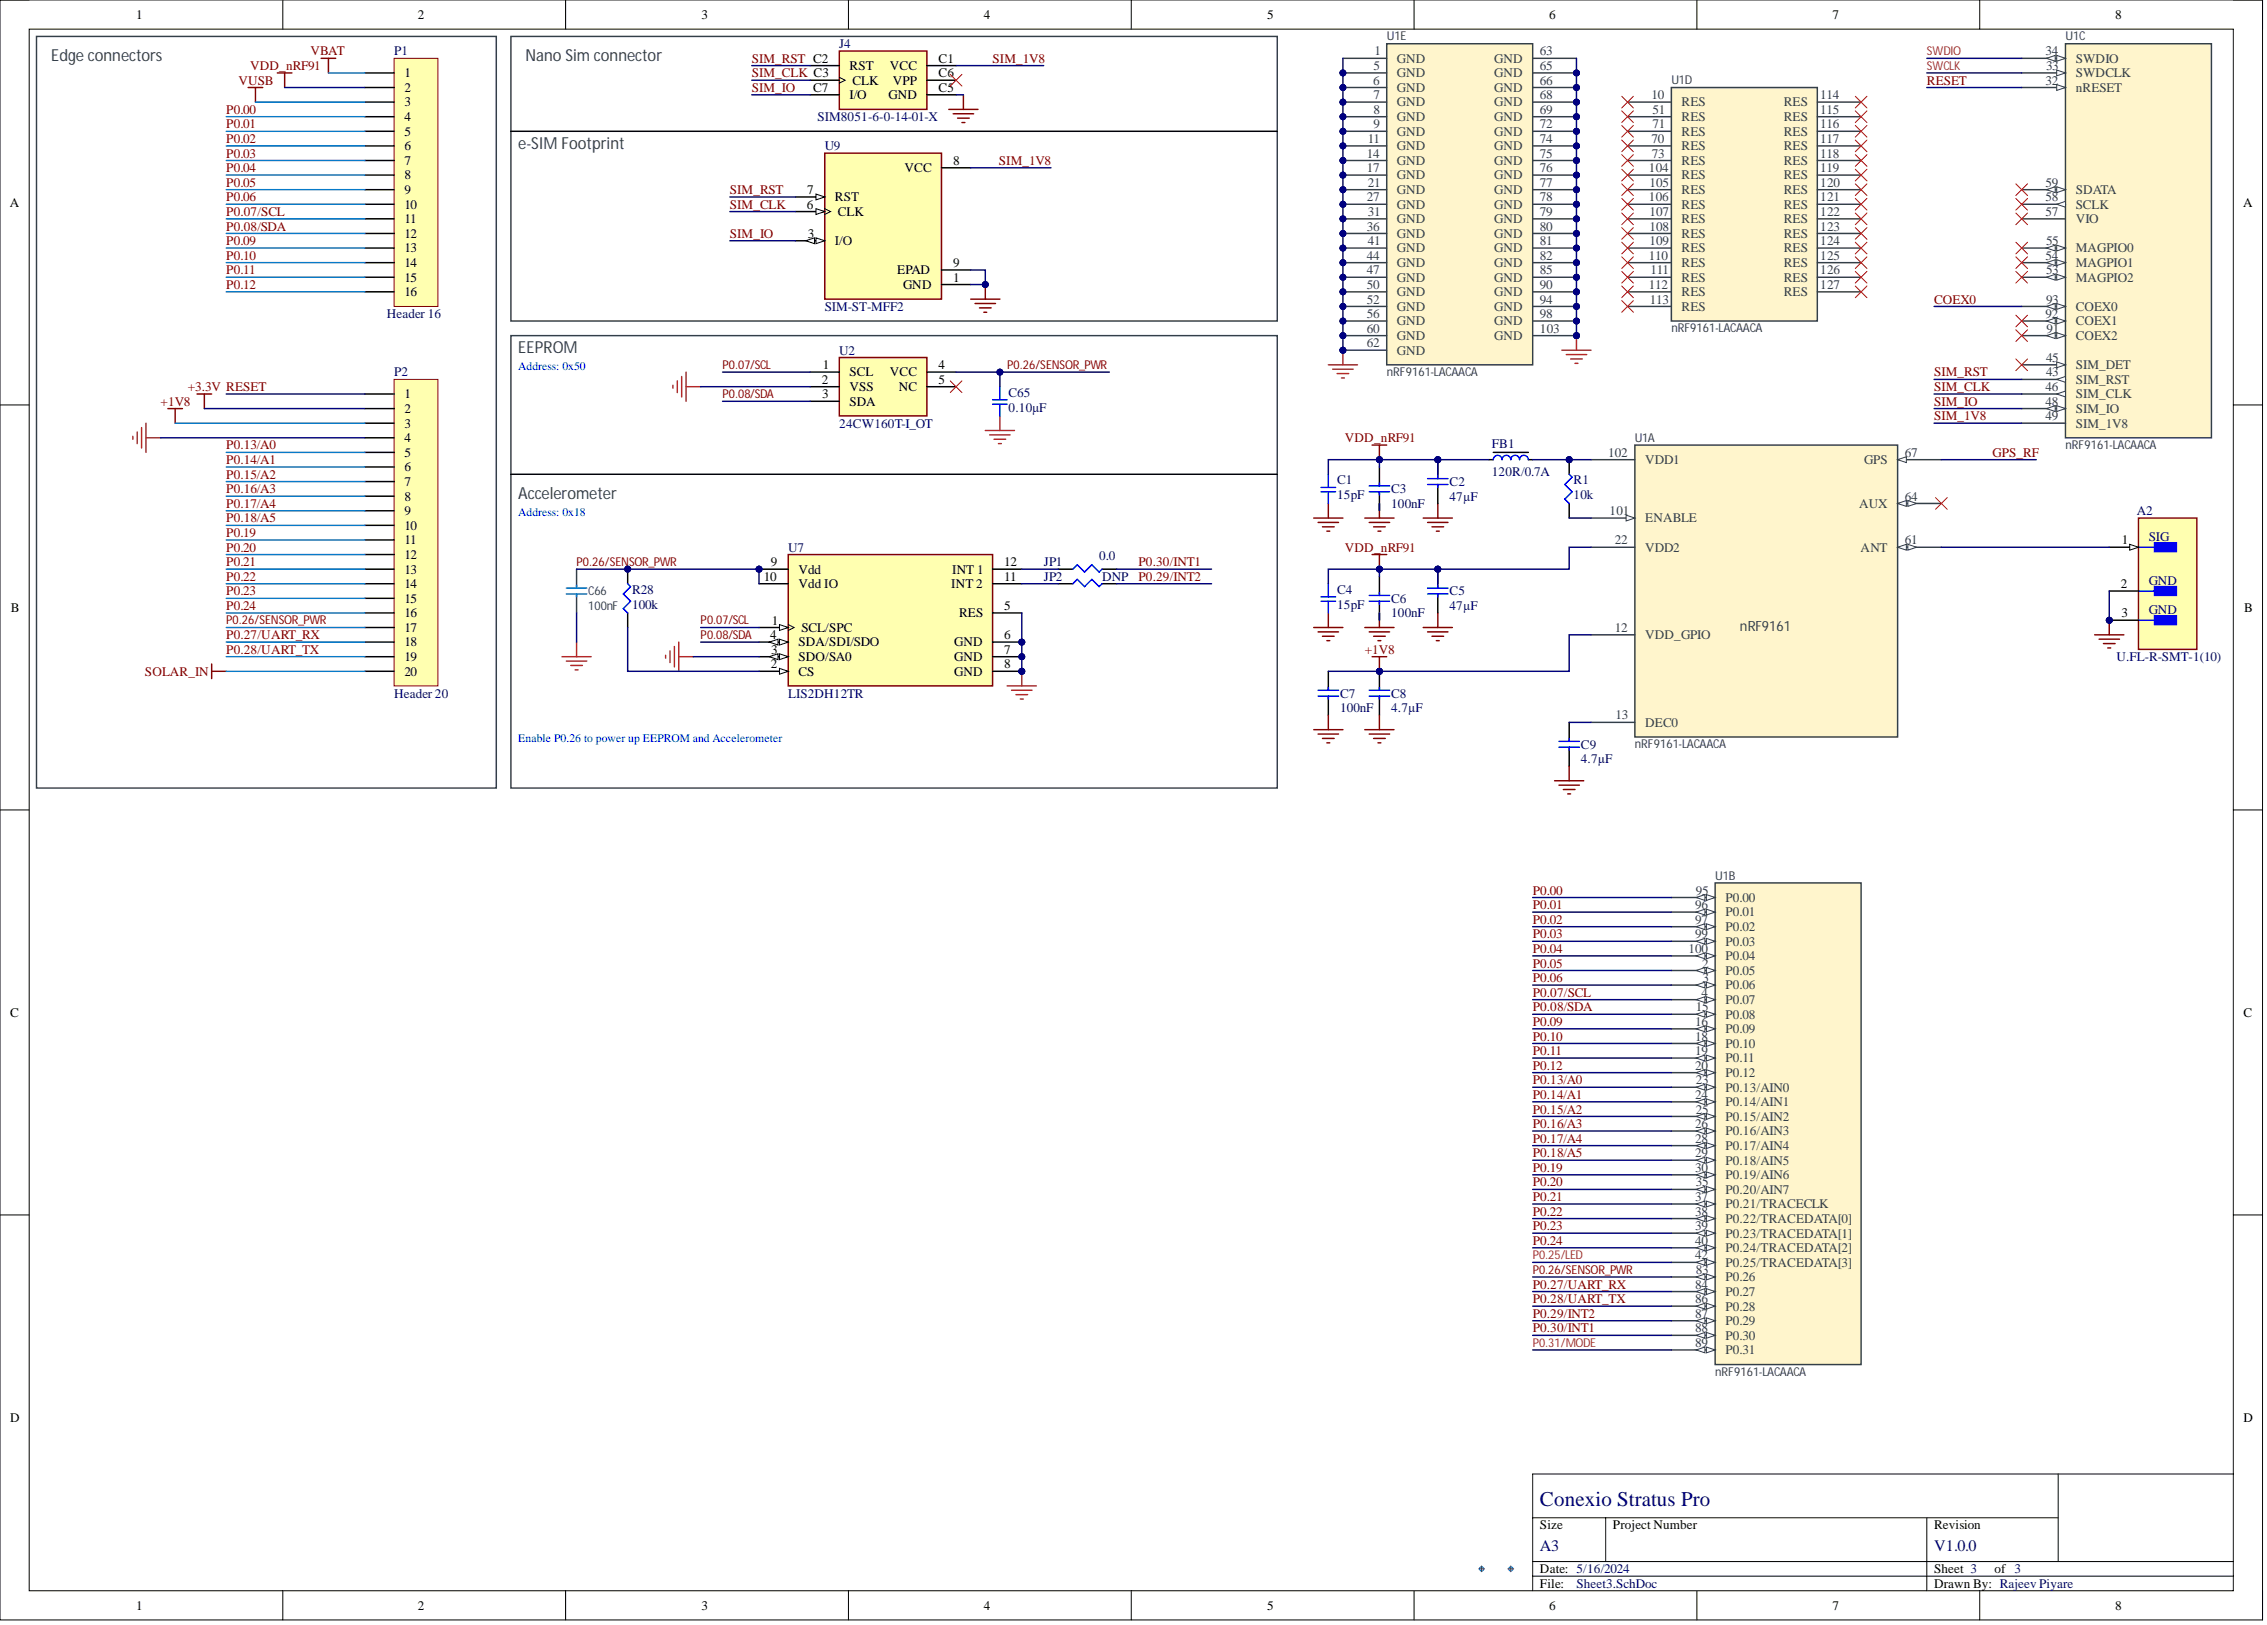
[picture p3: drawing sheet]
<svg xmlns="http://www.w3.org/2000/svg" width="393mm" height="282mm" viewBox="0 0 393 282" stroke-linecap="round" stroke-linejoin="round" font-family="sans-serif">
<defs><g id="words">
<text font-size="3.6" fill="#000080" x="267.2" y="261.2">Conexio Stratus Pro</text>
<g font-size="2.9" fill="#333f48">
<text x="8.9" y="10.6">Edge connectors</text>
<text x="91.2" y="10.6">Nano Sim connector</text>
<text x="89.9" y="25.8">e-SIM Footprint</text>
<text x="89.9" y="61.3">EEPROM</text>
<text x="89.9" y="86.6">Accelerometer</text>
</g>
<g font-size="2.8" fill="#000080">
<text x="267.2" y="269">A3</text>
<text x="335.6" y="269">V1.0.0</text>
</g>
<text font-size="2.4" fill="#333f48" x="301.9" y="109.4">nRF9161</text>
<g font-size="2.3">
<text x="23.6" y="3.3">1</text>
<text x="72.5" y="3.3">2</text>
<text x="121.7" y="3.3">3</text>
<text x="170.7" y="3.3">4</text>
<text x="219.8" y="3.3">5</text>
<text x="268.8" y="3.3">6</text>
<text x="317.9" y="3.3">7</text>
<text x="367" y="3.3">8</text>
<text x="162.9" y="10.9">C1</text>
<text x="70.2" y="13.4">1</text>
<text x="70.2" y="15.9">2</text>
<text x="141.1" y="15.9">C7</text>
<text x="147.4" y="12.1">RST</text>
<text x="147.4" y="17.2">I/O</text>
<text x="147.9" y="14.7">CLK</text>
<text x="154.2" y="17.2">GND</text>
<text x="154.4" y="12.1">VCC</text>
<text x="154.9" y="14.7">VPP</text>
<text x="162.9" y="13.4">C6</text>
<text x="162.9" y="15.9">C5</text>
<text x="70.2" y="18.5">3</text>
<text x="70.2" y="21">4</text>
<text x="70.2" y="23.5">5</text>
<text x="70.2" y="26.1">6</text>
<text x="70.2" y="28.6">7</text>
<text x="156.9" y="29.9">VCC</text>
<text x="165.4" y="28.6">8</text>
<text x="1.7" y="35.9">A</text>
<text x="70.2" y="31.1">8</text>
<text x="70.2" y="33.7">9</text>
<text x="140.1" y="33.7">7</text>
<text x="144.9" y="34.9">RST</text>
<text x="389.2" y="35.9">A</text>
<text x="70.2" y="36.2">10</text>
<text x="70.2" y="38.7">11</text>
<text x="70.2" y="41.3">12</text>
<text x="140" y="36.2">6</text>
<text x="140.1" y="41.3">3</text>
<text x="145.4" y="37.5">CLK</text>
<text x="70.2" y="43.8">13</text>
<text x="70.2" y="46.3">14</text>
<text x="144.9" y="42.5">I/O</text>
<text x="155.7" y="47.6">EPAD</text>
<text x="165.4" y="46.3">9</text>
<text x="70.2" y="48.9">15</text>
<text x="70.2" y="51.4">16</text>
<text x="156.7" y="50.1">GND</text>
<text x="165.4" y="48.9">1</text>
<text x="142.8" y="64">1</text>
<text x="147.4" y="65.3">SCL</text>
<text x="154.4" y="65.3">VCC</text>
<text x="162.9" y="64">4</text>
<text x="70.2" y="69.1">1</text>
<text x="70.2" y="71.6">2</text>
<text x="142.6" y="66.6">2</text>
<text x="142.7" y="69.1">3</text>
<text x="147.4" y="67.8">VSS</text>
<text x="147.4" y="70.4">SDA</text>
<text x="155.9" y="67.8">NC</text>
<text x="162.9" y="66.6">5</text>
<text x="70.2" y="74.2">3</text>
<text x="70.2" y="76.7">4</text>
<text x="70.2" y="79.2">5</text>
<text x="70.2" y="81.8">6</text>
<text x="70.2" y="84.3">7</text>
<text x="70.2" y="86.8">8</text>
<text x="70.2" y="89.4">9</text>
<text x="70.2" y="91.9">10</text>
<text x="70.2" y="94.4">11</text>
<text x="368.2" y="94.4">1</text>
<text x="70.2" y="96.9">12</text>
<text x="70.2" y="99.5">13</text>
<text x="132.5" y="100.7">10</text>
<text x="133.7" y="98.2">9</text>
<text x="138.5" y="99.5">Vdd</text>
<text x="165.2" y="99.5">INT 1</text>
<text x="174.3" y="98.2">12</text>
<text x="174.3" y="100.7">11</text>
<text x="1.9" y="106.1">B</text>
<text x="70.2" y="102">14</text>
<text x="70.2" y="104.5">15</text>
<text x="70.2" y="107.1">16</text>
<text x="138.5" y="102">Vdd IO</text>
<text x="165" y="102">INT 2</text>
<text x="166.4" y="107.1">RES</text>
<text x="174.3" y="105.8">5</text>
<text x="368" y="102">2</text>
<text x="368.1" y="107.1">3</text>
<text x="389.4" y="106.1">B</text>
<text x="70.2" y="109.6">17</text>
<text x="70.2" y="112.1">18</text>
<text x="133.6" y="110.9">4</text>
<text x="133.8" y="113.4">3</text>
<text x="133.9" y="108.3">1</text>
<text x="138.5" y="112.1">SDA/SDI/SDO</text>
<text x="139" y="109.6">SCL/SPC</text>
<text x="165.6" y="112.1">GND</text>
<text x="174.3" y="110.9">6</text>
<text x="174.3" y="113.4">7</text>
<text x="70.2" y="114.7">19</text>
<text x="70.2" y="117.2">20</text>
<text x="133.7" y="115.9">2</text>
<text x="138.5" y="117.2">CS</text>
<text x="138.5" y="114.7">SDO/SA0</text>
<text x="165.6" y="114.7">GND</text>
<text x="165.6" y="117.2">GND</text>
<text x="174.3" y="115.9">8</text>
<text x="1.8" y="176.4">C</text>
<text x="389.3" y="176.4">C</text>
<text x="1.8" y="246.6">D</text>
<text x="389.3" y="246.6">D</text>
<text x="267.2" y="265.3">Size</text>
<text x="279.9" y="265.3">Project Number</text>
<text x="335.6" y="265.3">Revision</text>
<text x="267.2" y="272.9">Date: 5/16/2024</text>
<text x="267.2" y="275.4">File:</text>
<text x="335.6" y="272.9">Sheet 3</text>
<text x="335.6" y="275.4">Drawn By: Rajeev Piyare</text>
<text x="346.1" y="272.9">of 3</text>
<text x="23.6" y="279.2">1</text>
<text x="72.5" y="279.2">2</text>
<text x="121.7" y="279.2">3</text>
<text x="170.7" y="279.2">4</text>
<text x="219.8" y="279.2">5</text>
<text x="268.8" y="279.2">6</text>
<text x="317.9" y="279.2">7</text>
<text x="367" y="279.2">8</text>
</g>
<g font-size="2.3" fill="#800000">
<text x="53.9" y="9.6">VBAT</text>
<text x="130.4" y="10.9">SIM_RST C2</text>
<text x="172.2" y="10.9">SIM_1V8</text>
<text x="41.4" y="14.7">VUSB</text>
<text x="43.4" y="12.1">VDD_nRF91</text>
<text x="130.4" y="13.4">SIM_CLK C3</text>
<text x="130.4" y="15.9">SIM_IO</text>
<text x="334.3" y="14.7">RESET</text>
<text x="39.3" y="19.7">P0.00</text>
<text x="39.3" y="22.3">P0.01</text>
<text x="39.3" y="24.8">P0.02</text>
<text x="39.3" y="27.3">P0.03</text>
<text x="39.3" y="29.9">P0.04</text>
<text x="173.3" y="28.6">SIM_1V8</text>
<text x="39.3" y="32.4">P0.05</text>
<text x="39.3" y="34.9">P0.06</text>
<text x="126.6" y="33.7">SIM_RST</text>
<text x="39.3" y="37.5">P0.07/SCL</text>
<text x="39.3" y="40">P0.08/SDA</text>
<text x="126.6" y="36.2">SIM_CLK</text>
<text x="126.6" y="41.3">SIM_IO</text>
<text x="39.3" y="42.5">P0.09</text>
<text x="39.3" y="45.1">P0.10</text>
<text x="39.3" y="47.6">P0.11</text>
<text x="39.3" y="50.1">P0.12</text>
<text x="335.6" y="52.6">COEX0</text>
<text x="335.6" y="65.3">SIM_RST</text>
<text x="27.9" y="70.4">+1V8</text>
<text x="32.6" y="67.8">+3.3V RESET</text>
<text x="335.6" y="70.4">SIM_IO</text>
<text x="335.6" y="67.8">SIM_CLK</text>
<text x="39.3" y="78">P0.13/A0</text>
<text x="233.3" y="76.7">VDD_nRF91</text>
<text x="335.6" y="72.9">SIM_1V8</text>
<text x="39.3" y="80.5">P0.14/A1</text>
<text x="39.3" y="83">P0.15/A2</text>
<text x="345.7" y="79.2">GPS_RF</text>
<text x="39.3" y="85.6">P0.16/A3</text>
<text x="39.3" y="88.1">P0.17/A4</text>
<text x="39.3" y="90.6">P0.18/A5</text>
<text x="39.3" y="93.2">P0.19</text>
<text x="39.3" y="95.7">P0.20</text>
<text x="233.3" y="95.7">VDD_nRF91</text>
<text x="39.3" y="98.2">P0.21</text>
<text x="39.3" y="100.7">P0.22</text>
<text x="197.6" y="98.2">P0.30/INT1</text>
<text x="197.6" y="100.7">P0.29/INT2</text>
<text x="39.3" y="105.8">P0.24</text>
<text x="39.3" y="103.3">P0.23</text>
<text x="39.3" y="110.9">P0.27/UART_RX</text>
<text x="39.3" y="113.4">P0.28/UART_TX</text>
<text x="236.8" y="113.4">+1V8</text>
<text x="25.2" y="117.2">SOLAR_IN</text>
<text x="265.9" y="155.2">P0.00</text>
<text x="265.9" y="157.7">P0.01</text>
<text x="265.9" y="160.2">P0.02</text>
<text x="265.9" y="162.8">P0.03</text>
<text x="265.9" y="165.3">P0.04</text>
<text x="265.9" y="167.8">P0.05</text>
<text x="265.9" y="170.4">P0.06</text>
<text x="265.9" y="172.9">P0.07/SCL</text>
<text x="265.9" y="178">P0.09</text>
<text x="265.9" y="175.4">P0.08/SDA</text>
<text x="265.9" y="180.5">P0.10</text>
<text x="265.9" y="183">P0.11</text>
<text x="265.9" y="185.6">P0.12</text>
<text x="265.9" y="188.1">P0.13/A0</text>
<text x="265.9" y="190.6">P0.14/A1</text>
<text x="265.9" y="193.1">P0.15/A2</text>
<text x="265.9" y="195.7">P0.16/A3</text>
<text x="265.9" y="203.3">P0.19</text>
<text x="265.9" y="198.2">P0.17/A4</text>
<text x="265.9" y="200.7">P0.18/A5</text>
<text x="265.9" y="205.8">P0.20</text>
<text x="265.9" y="208.3">P0.21</text>
<text x="265.9" y="210.9">P0.22</text>
<text x="265.9" y="213.4">P0.23</text>
<text x="265.9" y="215.9">P0.24</text>
<text x="265.9" y="223.5">P0.27/UART_RX</text>
<text x="265.9" y="226.1">P0.28/UART_TX</text>
<text x="265.9" y="228.6">P0.29/INT2</text>
<text x="265.9" y="231.1">P0.30/INT1</text>
</g>
<g font-size="2.3" fill="#000080">
<text x="68.4" y="9.6">P1</text>
<text x="145.6" y="8.3">J4</text>
<text x="141.8" y="21">SIM8051-6-0-14-01-X</text>
<text x="143.1" y="26.1">U9</text>
<text x="143.1" y="53.9">SIM-ST-MFF2</text>
<text x="67.1" y="55.2">Header 16</text>
<text x="68.4" y="65.3">P2</text>
<text x="145.6" y="61.5">U2</text>
<text x="175" y="68.8">C65</text>
<text x="175" y="71.4">0.10µF</text>
<text x="145.6" y="74.2">24CW160T-I_OT</text>
<text x="258.8" y="77.7">FB1</text>
<text x="258.8" y="82.5">120R/0.7A</text>
<text x="232" y="84">C1</text>
<text x="232" y="86.6">15pF</text>
<text x="241.4" y="85.6">C3</text>
<text x="241.4" y="88.1">100nF</text>
<text x="251.5" y="84.3">C2</text>
<text x="251.5" y="86.8">47µF</text>
<text x="273" y="84">R1</text>
<text x="273" y="86.6">10k</text>
<text x="370.8" y="89.4">A2</text>
<text x="136.8" y="95.7">U7</text>
<text x="372.8" y="93.9">SIG</text>
<text x="181.1" y="98.2">JP1</text>
<text x="181.1" y="100.7">JP2</text>
<text x="190.7" y="97.2">0.0</text>
<text x="191.2" y="100.7">DNP</text>
<text x="372.8" y="101.5">GND</text>
<text x="109.7" y="103">R28</text>
<text x="109.7" y="105.6">100k</text>
<text x="232" y="103">C4</text>
<text x="232" y="105.6">15pF</text>
<text x="241.4" y="104.5">C6</text>
<text x="241.4" y="107.1">100nF</text>
<text x="251.5" y="103.3">C5</text>
<text x="251.5" y="105.8">47µF</text>
<text x="372.8" y="106.6">GND</text>
<text x="367.2" y="114.7">U.FL-R-SMT-1(10)</text>
<text x="68.4" y="121">Header 20</text>
<text x="136.8" y="121">LIS2DH12TR</text>
<text x="232.5" y="121">C7</text>
<text x="232.5" y="123.5">100nF</text>
<text x="241.4" y="121">C8</text>
<text x="241.4" y="123.5">4.7µF</text>
<text x="274.3" y="129.9">C9</text>
<text x="274.3" y="132.4">4.7µF</text>
<text x="273.5" y="275.4">Sheet3.SchDoc</text>
</g>
<g font-size="2.3" fill="#333f48">
<text x="238.5" y="9.6">1</text>
<text x="242.4" y="10.9">GND</text>
<text x="259.3" y="10.9">GND</text>
<text x="267.2" y="9.6">63</text>
<text x="354.9" y="9.6">34</text>
<text x="360.2" y="10.9">SWDIO</text>
<text x="238.2" y="14.7">6</text>
<text x="238.3" y="17.2">7</text>
<text x="238.3" y="12.1">5</text>
<text x="242.4" y="15.9">GND</text>
<text x="242.4" y="13.4">GND</text>
<text x="259.3" y="15.9">GND</text>
<text x="259.3" y="13.4">GND</text>
<text x="267.2" y="17.2">68</text>
<text x="267.2" y="14.7">66</text>
<text x="267.2" y="12.1">65</text>
<text x="286.5" y="17.2">10</text>
<text x="315.8" y="17.2">114</text>
<text x="354.9" y="14.7">32</text>
<text x="355" y="12.1">33</text>
<text x="360.2" y="15.9">nRESET</text>
<text x="360.2" y="13.4">SWDCLK</text>
<text x="238.3" y="19.7">8</text>
<text x="238.3" y="22.3">9</text>
<text x="242.4" y="18.5">GND</text>
<text x="242.4" y="21">GND</text>
<text x="242.4" y="23.5">GND</text>
<text x="259.3" y="21">GND</text>
<text x="259.3" y="18.5">GND</text>
<text x="259.3" y="23.5">GND</text>
<text x="267.2" y="19.7">69</text>
<text x="267.2" y="22.3">72</text>
<text x="286.7" y="19.7">51</text>
<text x="286.7" y="22.3">71</text>
<text x="291.8" y="21">RES</text>
<text x="291.8" y="23.5">RES</text>
<text x="291.8" y="18.5">RES</text>
<text x="309.5" y="18.5">RES</text>
<text x="309.5" y="21">RES</text>
<text x="309.5" y="23.5">RES</text>
<text x="315.8" y="19.7">115</text>
<text x="315.8" y="22.3">116</text>
<text x="237.1" y="27.3">14</text>
<text x="237.1" y="29.9">17</text>
<text x="237.3" y="24.8">11</text>
<text x="242.4" y="26.1">GND</text>
<text x="242.4" y="28.6">GND</text>
<text x="259.3" y="28.6">GND</text>
<text x="259.3" y="26.1">GND</text>
<text x="267.2" y="29.9">76</text>
<text x="267.2" y="27.3">75</text>
<text x="267.2" y="24.8">74</text>
<text x="286.1" y="29.9">104</text>
<text x="286.5" y="24.8">70</text>
<text x="286.6" y="27.3">73</text>
<text x="291.8" y="28.6">RES</text>
<text x="291.8" y="26.1">RES</text>
<text x="309.5" y="26.1">RES</text>
<text x="309.5" y="28.6">RES</text>
<text x="315.8" y="24.8">117</text>
<text x="315.8" y="27.3">118</text>
<text x="315.8" y="29.9">119</text>
<text x="237.1" y="34.9">27</text>
<text x="237.3" y="32.4">21</text>
<text x="242.4" y="31.1">GND</text>
<text x="242.4" y="33.7">GND</text>
<text x="259.3" y="33.7">GND</text>
<text x="259.3" y="31.1">GND</text>
<text x="267.2" y="34.9">78</text>
<text x="267.2" y="32.4">77</text>
<text x="286.1" y="34.9">106</text>
<text x="286.2" y="32.4">105</text>
<text x="291.8" y="31.1">RES</text>
<text x="291.8" y="33.7">RES</text>
<text x="309.5" y="31.1">RES</text>
<text x="309.5" y="33.7">RES</text>
<text x="315.8" y="32.4">120</text>
<text x="315.8" y="34.9">121</text>
<text x="354.9" y="34.9">58</text>
<text x="354.9" y="32.4">59</text>
<text x="360.2" y="33.7">SDATA</text>
<text x="237.1" y="40">36</text>
<text x="237.3" y="37.5">31</text>
<text x="242.4" y="36.2">GND</text>
<text x="242.4" y="38.7">GND</text>
<text x="242.4" y="41.3">GND</text>
<text x="259.3" y="41.3">GND</text>
<text x="259.3" y="38.7">GND</text>
<text x="259.3" y="36.2">GND</text>
<text x="267.2" y="40">80</text>
<text x="267.2" y="37.5">79</text>
<text x="286.2" y="37.5">107</text>
<text x="286.2" y="40">108</text>
<text x="291.8" y="36.2">RES</text>
<text x="291.8" y="38.7">RES</text>
<text x="291.8" y="41.3">RES</text>
<text x="309.5" y="36.2">RES</text>
<text x="309.5" y="38.7">RES</text>
<text x="309.5" y="41.3">RES</text>
<text x="315.8" y="37.5">122</text>
<text x="315.8" y="40">123</text>
<text x="354.9" y="37.5">57</text>
<text x="360.2" y="38.7">VIO</text>
<text x="360.2" y="36.2">SCLK</text>
<text x="237.1" y="45.1">44</text>
<text x="237.1" y="47.6">47</text>
<text x="237.3" y="42.5">41</text>
<text x="242.4" y="43.8">GND</text>
<text x="242.4" y="46.3">GND</text>
<text x="259.3" y="43.8">GND</text>
<text x="259.3" y="46.3">GND</text>
<text x="267.2" y="47.6">85</text>
<text x="267.2" y="42.5">81</text>
<text x="267.2" y="45.1">82</text>
<text x="286.1" y="45.1">110</text>
<text x="286.2" y="42.5">109</text>
<text x="286.4" y="47.6">111</text>
<text x="291.8" y="43.8">RES</text>
<text x="291.8" y="46.3">RES</text>
<text x="309.5" y="43.8">RES</text>
<text x="309.5" y="46.3">RES</text>
<text x="315.8" y="42.5">124</text>
<text x="315.8" y="45.1">125</text>
<text x="315.8" y="47.6">126</text>
<text x="354.9" y="45.1">54</text>
<text x="355" y="47.6">53</text>
<text x="355" y="42.5">55</text>
<text x="360.2" y="46.3">MAGPIO1</text>
<text x="360.2" y="43.8">MAGPIO0</text>
<text x="237.1" y="50.1">50</text>
<text x="237.1" y="52.6">52</text>
<text x="242.4" y="48.9">GND</text>
<text x="242.4" y="51.4">GND</text>
<text x="242.4" y="53.9">GND</text>
<text x="259.3" y="53.9">GND</text>
<text x="259.3" y="51.4">GND</text>
<text x="259.3" y="48.9">GND</text>
<text x="267.2" y="52.6">94</text>
<text x="267.2" y="50.1">90</text>
<text x="286.1" y="50.1">112</text>
<text x="286.3" y="52.6">113</text>
<text x="291.8" y="48.9">RES</text>
<text x="291.8" y="51.4">RES</text>
<text x="291.8" y="53.9">RES</text>
<text x="309.5" y="48.9">RES</text>
<text x="309.5" y="51.4">RES</text>
<text x="315.8" y="50.1">127</text>
<text x="355" y="52.6">93</text>
<text x="360.2" y="48.9">MAGPIO2</text>
<text x="360.2" y="53.9">COEX0</text>
<text x="237.1" y="57.7">60</text>
<text x="237.1" y="55.2">56</text>
<text x="242.4" y="59">GND</text>
<text x="242.4" y="56.4">GND</text>
<text x="259.3" y="56.4">GND</text>
<text x="259.3" y="59">GND</text>
<text x="267.2" y="55.2">98</text>
<text x="267.2" y="57.7">103</text>
<text x="354.9" y="55.2">92</text>
<text x="355.1" y="57.7">91</text>
<text x="360.2" y="59">COEX2</text>
<text x="360.2" y="56.4">COEX1</text>
<text x="237.1" y="60.2">62</text>
<text x="242.4" y="61.5">GND</text>
<text x="355" y="65.3">43</text>
<text x="355" y="62.8">45</text>
<text x="360.2" y="64">SIM_DET</text>
<text x="354.9" y="67.8">46</text>
<text x="354.9" y="70.4">48</text>
<text x="360.2" y="66.6">SIM_RST</text>
<text x="360.2" y="69.1">SIM_CLK</text>
<text x="360.2" y="71.6">SIM_IO</text>
<text x="354.9" y="72.9">49</text>
<text x="360.2" y="74.2">SIM_1V8</text>
<text x="279" y="79.2">102</text>
<text x="285.4" y="80.5">VDD1</text>
<text x="323.4" y="80.5">GPS</text>
<text x="330.5" y="79.2">67</text>
<text x="279.3" y="89.4">101</text>
<text x="322.6" y="88.1">AUX</text>
<text x="330.5" y="86.8">64</text>
<text x="280.2" y="94.4">22</text>
<text x="285.4" y="90.6">ENABLE</text>
<text x="285.4" y="95.7">VDD2</text>
<text x="322.8" y="95.7">ANT</text>
<text x="330.5" y="94.4">61</text>
<text x="280.2" y="109.6">12</text>
<text x="285.4" y="110.9">VDD_GPIO</text>
<text x="280.3" y="124.8">13</text>
<text x="285.4" y="126.1">DEC0</text>
<text x="294.2" y="155.2">95</text>
<text x="294.1" y="157.7">96</text>
<text x="294.1" y="160.2">97</text>
<text x="299.4" y="156.4">P0.00</text>
<text x="299.4" y="159">P0.01</text>
<text x="299.4" y="161.5">P0.02</text>
<text x="293" y="165.3">100</text>
<text x="294.1" y="162.8">99</text>
<text x="295.3" y="167.8">2</text>
<text x="299.4" y="164">P0.03</text>
<text x="299.4" y="166.6">P0.04</text>
<text x="295.2" y="172.9">4</text>
<text x="295.4" y="170.4">3</text>
<text x="299.4" y="169.1">P0.05</text>
<text x="299.4" y="171.6">P0.06</text>
<text x="294.1" y="178">16</text>
<text x="294.2" y="175.4">15</text>
<text x="299.4" y="174.2">P0.07</text>
<text x="299.4" y="176.7">P0.08</text>
<text x="299.4" y="179.2">P0.09</text>
<text x="294.1" y="180.5">18</text>
<text x="294.1" y="183">19</text>
<text x="294.1" y="185.6">20</text>
<text x="299.4" y="181.8">P0.10</text>
<text x="299.4" y="184.3">P0.11</text>
<text x="294.1" y="190.6">24</text>
<text x="294.2" y="188.1">23</text>
<text x="299.4" y="186.8">P0.12</text>
<text x="299.4" y="189.4">P0.13/AIN0</text>
<text x="299.4" y="191.9">P0.14/AIN1</text>
<text x="294.1" y="195.7">26</text>
<text x="294.2" y="193.1">25</text>
<text x="299.4" y="194.4">P0.15/AIN2</text>
<text x="299.4" y="196.9">P0.16/AIN3</text>
<text x="294.1" y="198.2">28</text>
<text x="294.1" y="200.7">29</text>
<text x="294.1" y="203.3">30</text>
<text x="299.4" y="199.5">P0.17/AIN4</text>
<text x="299.4" y="202">P0.18/AIN5</text>
<text x="294.1" y="208.3">37</text>
<text x="294.2" y="205.8">35</text>
<text x="299.4" y="204.5">P0.19/AIN6</text>
<text x="299.4" y="207.1">P0.20/AIN7</text>
<text x="299.4" y="209.6">P0.21/TRACECLK</text>
<text x="294.1" y="210.9">38</text>
<text x="294.1" y="213.4">39</text>
<text x="294.1" y="215.9">40</text>
<text x="299.4" y="212.1">P0.22/TRACEDATA[0]</text>
<text x="299.4" y="214.7">P0.23/TRACEDATA[1]</text>
<text x="294.1" y="218.5">42</text>
<text x="294.2" y="221">83</text>
<text x="299.4" y="217.2">P0.24/TRACEDATA[2]</text>
<text x="299.4" y="219.7">P0.25/TRACEDATA[3]</text>
<text x="294.1" y="223.5">84</text>
<text x="294.1" y="226.1">86</text>
<text x="299.4" y="222.3">P0.26</text>
<text x="299.4" y="224.8">P0.27</text>
<text x="299.4" y="227.3">P0.28</text>
<text x="294.1" y="228.6">87</text>
<text x="294.1" y="231.1">88</text>
<text x="294.1" y="233.7">89</text>
<text x="299.4" y="229.9">P0.29</text>
<text x="299.4" y="232.4">P0.30</text>
<text x="299.4" y="234.9">P0.31</text>
</g>
<g font-size="2.1" fill="#333f48">
<text x="240.6" y="7">U1E</text>
<text x="358.4" y="7">U1C</text>
<text x="290" y="14.6">U1D</text>
<text x="290" y="57.6">nRF9161-LACAACA</text>
<text x="240.6" y="65.2">nRF9161-LACAACA</text>
<text x="283.7" y="76.6">U1A</text>
<text x="358.4" y="77.9">nRF9161-LACAACA</text>
<text x="283.7" y="129.8">nRF9161-LACAACA</text>
<text x="297.6" y="152.6">U1B</text>
<text x="297.6" y="238.6">nRF9161-LACAACA</text>
</g>
<g font-size="2.1" fill="#a72137">
<text x="334.3" y="9.5">SWDIO</text>
<text x="334.3" y="12.1">SWCLK</text>
<text x="265.9" y="218.4">P0.25/LED</text>
<text x="265.9" y="233.6">P0.31/MODE</text>
</g>
<g font-size="2.1" fill="#800000">
<text x="125.4" y="64">P0.07/SCL</text>
<text x="174.8" y="64">P0.26/SENSOR_PWR</text>
<text x="125.4" y="69">P0.08/SDA</text>
<text x="100" y="98.1">P0.26/SENSOR_PWR</text>
<text x="39.3" y="108.3">P0.26/SENSOR_PWR</text>
<text x="121.6" y="110.8">P0.08/SDA</text>
<text x="121.6" y="108.3">P0.07/SCL</text>
<text x="265.9" y="220.9">P0.26/SENSOR_PWR</text>
</g>
<g font-size="2.1" fill="#333f4e">
<text x="102.1" y="103.2">C66</text>
<text x="102.1" y="105.7">100nF</text>
</g>
<g font-size="2" fill="#00f">
<text x="89.9" y="64.1">Address: 0x50</text>
<text x="89.9" y="89.4">Address: 0x18</text>
<text x="89.9" y="128.7">Enable P0.26 to power up EEPROM and Accelerometer</text>
</g>
</g></defs>
<g fill="none" stroke="#000" stroke-width=".17">
<path d="M0 0h392.6v281h-392.6zM0 0h5.1M49.1 0v5.1M98.1 0v5.1M147.2 0v5.1M196.3 0v5.1M245.4 0v5.1M294.4 0v5.1M343.5 0v5.1M387.5 0h5.1v5.1M5.1 5.1h382.4v270.8h-382.4zM0 70.2h5.1"/>
<path d="M387.5 70.2h5.1M0 140.5h5.1M387.5 140.5h5.1M0 210.7h5.1M387.5 210.7h5.1M49.1 275.9v5.1M98.1 275.9v5.1M147.2 275.9v5.1M196.3 275.9v5.1M245.4 275.9v5.1M294.4 275.9v5.1M343.5 275.9v5.1"/>
<path d="M392.6 275.9v5.1"/>
</g>
<circle cx="257.1" cy="272.1" r=".37" fill="#efefef"/>
<circle cx="257.1" cy="272.1" r=".37" fill="none" stroke="#0077c8" stroke-width=".17"/>
<path d="M256.6 272.1h1M257.1 271.6v1" fill="none" stroke="#333f48" stroke-width=".17"/>
<circle cx="262.1" cy="272.1" r=".37" fill="#efefef"/>
<circle cx="262.1" cy="272.1" r=".37" fill="none" stroke="#0077c8" stroke-width=".17"/>
<path d="M261.6 272.1h1M262.1 271.6v1" fill="none" stroke="#333f48" stroke-width=".17"/>
<path d="M357.1 255.7v15.2M387.5 255.7h-121.6v20.2M265.9 273.4h121.6M265.9 263.3h91.2M265.9 270.9h121.6M278.6 263.3v7.6M334.3 263.3v12.6" fill="none" stroke="#000" stroke-width=".17"/>
<path d="M6.3 6.3h79.8v130.4h-79.8zM88.6 6.3h133v49.4h-133zM88.6 58.2h133v78.5h-133z" fill="none" stroke="#333f48" stroke-width=".25"/>
<path d="M23 75.7v.5M23.8 74.9v2.1M24.6 74.2v3.5M25.3 73.4v5.1M25.3 75.9h2.6" fill="none" stroke="#a72137" stroke-width=".25"/>
<path d="M145.6 62h15.2v10.1h-15.2z" fill-rule="evenodd" fill="#ffffb0"/>
<path d="M145.6 62h15.2v10.1h-15.2z" fill="none" stroke="#800000" stroke-width=".25"/>
<path d="M140.6 64.5h5M140.6 67.1h5M140.6 69.6h5M160.8 64.5h5.1M160.8 67.1h5.1M88.6 82.3h133" fill="none" stroke="#000" stroke-width=".25"/>
<path d="M116.8 66.8v.5M117.5 66.1v2M118.3 65.3v3.5M119 64.5v5.1M119 67.1h2.6" fill="none" stroke="#a72137" stroke-width=".25"/>
<path d="M164.9 66.1l2 2M166.9 66.1l-2 2" fill="none" stroke="#f00" stroke-width=".17"/>
<circle cx="131.7" cy="98.7" r=".51" fill="#000080"/>
<circle cx="131.7" cy="98.7" r=".51" fill="none" stroke="#000080" stroke-width=".17"/>
<circle cx="177.3" cy="111.4" r=".51" fill="#000080"/>
<circle cx="177.3" cy="111.4" r=".51" fill="none" stroke="#000080" stroke-width=".17"/>
<circle cx="177.3" cy="113.9" r=".51" fill="#000080"/>
<circle cx="177.3" cy="113.9" r=".51" fill="none" stroke="#000080" stroke-width=".17"/>
<circle cx="177.3" cy="116.4" r=".51" fill="#000080"/>
<circle cx="177.3" cy="116.4" r=".51" fill="none" stroke="#000080" stroke-width=".17"/>
<path d="M136.8 96.2h35.4v22.8h-35.4z" fill-rule="evenodd" fill="#ffffb0"/>
<path d="M136.8 96.2h35.4v22.8h-35.4z" fill="none" stroke="#800000" stroke-width=".25"/>
<path d="M131.7 98.7h5.1" fill="none" stroke="#000" stroke-width=".25"/>
<circle cx="131.7" cy="98.7" r=".51" fill="#000080"/>
<circle cx="131.7" cy="98.7" r=".51" fill="none" stroke="#000080" stroke-width=".17"/>
<path d="M172.2 98.7h5.1M131.7 101.3h5.1M131.7 116.4h5.1M172.2 101.3h5.1" fill="none" stroke="#000" stroke-width=".25"/>
<path d="M135.2 115.9l1.6 .5-1.6 .5z" fill="#f8fcff"/>
<path d="M135.2 115.9l1.6 .5-1.6 .5z" fill="none" stroke="#000" stroke-width=".17"/>
<path d="M131.7 108.8h5.1M172.2 106.3h5.1" fill="none" stroke="#000" stroke-width=".25"/>
<path d="M135.2 108.3l1.6 .5-1.6 .6z" fill="#f8fcff"/>
<path d="M135.2 108.3l1.6 .5-1.6 .6zM136.8 108.3l1 .5-1 .6" fill="none" stroke="#000" stroke-width=".17"/>
<path d="M131.7 111.4h5.1" fill="none" stroke="#000" stroke-width=".25"/>
<path d="M135.2 110.9l1.6 .5-1.6 .5z" fill="#f8fcff"/>
<path d="M135.2 110.9l1.6 .5-1.6 .5z" fill="none" stroke="#000" stroke-width=".17"/>
<path d="M133.5 111.4l1.5-.5v1z" fill="#f8fcff"/>
<path d="M133.5 111.4l1.5-.5v1z" fill="none" stroke="#000" stroke-width=".17"/>
<path d="M131.7 113.9h5.1" fill="none" stroke="#000" stroke-width=".25"/>
<path d="M135.2 113.4l1.6 .5-1.6 .5z" fill="#f8fcff"/>
<path d="M135.2 113.4l1.6 .5-1.6 .5z" fill="none" stroke="#000" stroke-width=".17"/>
<path d="M133.5 113.9l1.5-.5v1z" fill="#f8fcff"/>
<path d="M133.5 113.9l1.5-.5v1z" fill="none" stroke="#000" stroke-width=".17"/>
<path d="M172.2 111.4h5.1" fill="none" stroke="#000" stroke-width=".25"/>
<circle cx="177.3" cy="111.4" r=".51" fill="#000080"/>
<circle cx="177.3" cy="111.4" r=".51" fill="none" stroke="#000080" stroke-width=".17"/>
<path d="M172.2 113.9h5.1" fill="none" stroke="#000" stroke-width=".25"/>
<circle cx="177.3" cy="113.9" r=".51" fill="#000080"/>
<circle cx="177.3" cy="113.9" r=".51" fill="none" stroke="#000080" stroke-width=".17"/>
<path d="M172.2 116.4h5.1" fill="none" stroke="#000" stroke-width=".25"/>
<circle cx="177.3" cy="116.4" r=".51" fill="#000080"/>
<circle cx="177.3" cy="116.4" r=".51" fill="none" stroke="#000080" stroke-width=".17"/>
<path d="M100 98.7v3.3M100 103v3.3" fill="none" stroke="#333f4e" stroke-width=".25"/>
<path d="M98.3 102h3.5M98.3 103h3.5M100 101.5v.5M100 103v.5" fill="none" stroke="#0077c8" stroke-width=".25"/>
<circle cx="108.9" cy="98.7" r=".51" fill="#000080"/>
<circle cx="108.9" cy="98.7" r=".51" fill="none" stroke="#000080" stroke-width=".17"/>
<path d="M108.9 98.7v2.6" fill="none" stroke="#000" stroke-width=".25"/>
<circle cx="108.9" cy="98.7" r=".51" fill="#000080"/>
<circle cx="108.9" cy="98.7" r=".51" fill="none" stroke="#000080" stroke-width=".17"/>
<path d="M108.9 106.3v2.5" fill="none" stroke="#000" stroke-width=".25"/>
<path d="M108.9 101.3l.5 .5-1.3 1.2 1.3 1.3-1.3 1.3 .8 .7" fill="none" stroke="#00f" stroke-width=".25"/>
<path d="M171 74.7h5M171.7 75.4h3.6M172.5 76.2h2M173.2 77h.5M173.5 72.1v2.6M174.8 119h5M175.5 119.7h3.6M177.3 116.4v2.6M176.3 120.5h2M177 121.3h.5" fill="none" stroke="#a72137" stroke-width=".25"/>
<circle cx="177.3" cy="116.4" r=".51" fill="#000080"/>
<circle cx="177.3" cy="116.4" r=".51" fill="none" stroke="#000080" stroke-width=".17"/>
<path d="M97.5 113.9h5.1M98.3 114.7h3.5M99 115.4h2.1M99.8 116.2h.5M100 111.4v2.5M115.5 113.7v.5M116.3 112.9v2M117 112.1v3.6M117.8 111.4v5M117.8 113.9h2.5" fill="none" stroke="#a72137" stroke-width=".25"/>
<path d="M183.6 98.7h2.6M191.2 98.7h2.6M183.6 101.3h2.6M191.2 101.3h2.6" fill="none" stroke="#000" stroke-width=".25"/>
<path d="M186.2 98.7l.7-.7 1.3 1.2 1.2-1.2 1.3 1.2 .5-.5M186.2 101.3l.7-.8 1.3 1.3 1.2-1.3 1.3 1.3 .5-.5" fill="none" stroke="#00f" stroke-width=".25"/>
<path d="M145.6 8.9h15.2v10.1h-15.2z" fill-rule="evenodd" fill="#ffffb0"/>
<path d="M145.6 8.9h15.2v10.1h-15.2zM164.6 19h5.1M165.4 19.7h3.5M167.2 16.4v2.6M166.1 20.5h2.1M166.9 21.3h.5M168.4 51.9h5.1M169.2 52.6h3.5M169.9 53.4h2.1M170.7 54.2h.5M171 49.4v2.5" fill="none" stroke="#800000" stroke-width=".25"/>
<path d="M140.6 11.4h5M140.6 13.9h5M140.6 16.4h5M160.8 11.4h5.1M160.8 13.9h5.1M160.8 16.4h5.1" fill="none" stroke="#000" stroke-width=".25"/>
<path d="M145.6 13.4l1 .5-1 .5" fill="none" stroke="#000" stroke-width=".17"/>
<path d="M164.9 12.9l2 2M166.9 12.9l-2 2" fill="none" stroke="#f00" stroke-width=".17"/>
<circle cx="171" cy="49.4" r=".51" fill="#000080"/>
<circle cx="171" cy="49.4" r=".51" fill="none" stroke="#000080" stroke-width=".17"/>
<path d="M143.1 26.6h20.3v25.3h-20.3z" fill-rule="evenodd" fill="#ffffb0"/>
<path d="M143.1 26.6h20.3v25.3h-20.3z" fill="none" stroke="#800000" stroke-width=".25"/>
<path d="M138 34.2h5.1" fill="none" stroke="#000" stroke-width=".25"/>
<path d="M141.6 33.7l1.5 .5-1.5 .5z" fill="#f8fcff"/>
<path d="M141.6 33.7l1.5 .5-1.5 .5z" fill="none" stroke="#000" stroke-width=".17"/>
<path d="M138 36.7h5.1" fill="none" stroke="#000" stroke-width=".25"/>
<path d="M141.6 36.2l1.5 .5-1.5 .5z" fill="#f8fcff"/>
<path d="M141.6 36.2l1.5 .5-1.5 .5zM143.1 36.2l1 .5-1 .5" fill="none" stroke="#000" stroke-width=".17"/>
<path d="M138 41.8h5.1" fill="none" stroke="#000" stroke-width=".25"/>
<path d="M141.6 41.3l1.5 .5-1.5 .5z" fill="#f8fcff"/>
<path d="M141.6 41.3l1.5 .5-1.5 .5z" fill="none" stroke="#000" stroke-width=".17"/>
<path d="M139.8 41.8l1.5-.5v1z" fill="#f8fcff"/>
<path d="M139.8 41.8l1.5-.5v1z" fill="none" stroke="#000" stroke-width=".17"/>
<path d="M88.6 22.8h133M163.4 29.1h5M163.4 46.8h5M163.4 49.4h5" fill="none" stroke="#000" stroke-width=".25"/>
<path d="M43.1 15.2h2.5M44.3 15.2v2.5M48.1 12.6h2.6M49.4 12.6v2.6M55.7 10.1h2.6M57 10.1v2.5" fill="none" stroke="#800000" stroke-width=".25"/>
<path d="M68.4 10.1h7.6v43.1h-7.6z" fill-rule="evenodd" fill="#ffffb0"/>
<path d="M68.4 10.1h7.6v43.1h-7.6z" fill="none" stroke="#800000" stroke-width=".17"/>
<g fill="none" stroke="#000" stroke-width=".25">
<path d="M63.3 12.6h5.1M63.3 15.2h5.1M63.3 17.7h5.1M63.3 20.2h5.1M63.3 22.8h5.1M63.3 25.3h5.1M63.3 27.8h5.1M63.3 30.4h5.1M63.3 32.9h5.1M63.3 35.4h5.1M63.3 38h5.1M63.3 40.5h5.1"/>
<path d="M63.3 43h5.1M63.3 45.6h5.1M63.3 48.1h5.1M63.3 50.6h5.1"/>
</g>
<path d="M68.4 65.8h7.6v53.2h-7.6z" fill-rule="evenodd" fill="#ffffb0"/>
<path d="M68.4 65.8h7.6v53.2h-7.6z" fill="none" stroke="#800000" stroke-width=".17"/>
<g fill="none" stroke="#000" stroke-width=".25">
<path d="M63.3 68.3h5.1M63.3 70.9h5.1M63.3 73.4h5.1M63.3 75.9h5.1M63.3 78.5h5.1M63.3 81h5.1M63.3 83.5h5.1M63.3 86.1h5.1M63.3 88.6h5.1M63.3 91.1h5.1M63.3 93.7h5.1M63.3 96.2h5.1"/>
<path d="M63.3 98.7h5.1M63.3 101.3h5.1M63.3 103.8h5.1M63.3 106.3h5.1M63.3 108.8h5.1M63.3 111.4h5.1M63.3 113.9h5.1M63.3 116.4h5.1"/>
</g>
<path d="M29.1 70.9h2.6M30.4 70.9v2.5M34.2 68.3h2.5M35.5 68.3v2.6M36.7 115.2v2.5M36.7 116.4h2.6" fill="none" stroke="#800000" stroke-width=".25"/>
<path d="M283.7 77.2h45.6v50.6h-45.6z" fill-rule="evenodd" fill="#fff5cc"/>
<path d="M283.7 77.2h45.6v50.6h-45.6zM329.3 79.7h7.6" fill="none" stroke="#333f48" stroke-width=".25"/>
<path d="M329.3 79.7l1.5-.5v1z" fill="#f8fcff"/>
<path d="M329.3 79.7l1.5-.5v1z" fill="none" stroke="#333f48" stroke-width=".17"/>
<path d="M329.3 87.3h7.6" fill="none" stroke="#333f48" stroke-width=".25"/>
<path d="M329.3 87.3l1.5-.5v1z" fill="#f8fcff"/>
<path d="M329.3 87.3l1.5-.5v1z" fill="none" stroke="#333f48" stroke-width=".17"/>
<path d="M331 86.8l1.5 .5-1.5 .5z" fill="#f8fcff"/>
<path d="M331 86.8l1.5 .5-1.5 .5z" fill="none" stroke="#333f48" stroke-width=".17"/>
<path d="M329.3 94.9h7.6" fill="none" stroke="#333f48" stroke-width=".25"/>
<path d="M329.3 94.9l1.5-.5v1z" fill="#f8fcff"/>
<path d="M329.3 94.9l1.5-.5v1z" fill="none" stroke="#333f48" stroke-width=".17"/>
<path d="M331 94.4l1.5 .5-1.5 .5z" fill="#f8fcff"/>
<path d="M331 94.4l1.5 .5-1.5 .5z" fill="none" stroke="#333f48" stroke-width=".17"/>
<path d="M276.1 79.7h7.6M276.1 89.9h7.6" fill="none" stroke="#333f48" stroke-width=".25"/>
<path d="M282.1 89.4l1.6 .5-1.6 .5z" fill="#f8fcff"/>
<path d="M282.1 89.4l1.6 .5-1.6 .5z" fill="none" stroke="#333f48" stroke-width=".17"/>
<path d="M276.1 94.9h7.6M276.1 110.1h7.6M276.1 125.3h7.6" fill="none" stroke="#333f48" stroke-width=".25"/>
<path d="M297.6 153.1h25.3v83.6h-25.3z" fill-rule="evenodd" fill="#fff5cc"/>
<path d="M297.6 153.1h25.3v83.6h-25.3zM290 168.3h7.6" fill="none" stroke="#333f48" stroke-width=".25"/>
<path d="M296.1 167.8l1.5 .5-1.5 .5z" fill="#f8fcff"/>
<path d="M296.1 167.8l1.5 .5-1.5 .5z" fill="none" stroke="#333f48" stroke-width=".17"/>
<path d="M294.3 168.3l1.5-.5v1z" fill="#f8fcff"/>
<path d="M294.3 168.3l1.5-.5v1z" fill="none" stroke="#333f48" stroke-width=".17"/>
<path d="M290 170.9h7.6" fill="none" stroke="#333f48" stroke-width=".25"/>
<path d="M296.1 170.4l1.5 .5-1.5 .5z" fill="#f8fcff"/>
<path d="M296.1 170.4l1.5 .5-1.5 .5z" fill="none" stroke="#333f48" stroke-width=".17"/>
<path d="M294.3 170.9l1.5-.5v1z" fill="#f8fcff"/>
<path d="M294.3 170.9l1.5-.5v1z" fill="none" stroke="#333f48" stroke-width=".17"/>
<path d="M290 173.4h7.6" fill="none" stroke="#333f48" stroke-width=".25"/>
<path d="M296.1 172.9l1.5 .5-1.5 .5z" fill="#f8fcff"/>
<path d="M296.1 172.9l1.5 .5-1.5 .5z" fill="none" stroke="#333f48" stroke-width=".17"/>
<path d="M294.3 173.4l1.5-.5v1z" fill="#f8fcff"/>
<path d="M294.3 173.4l1.5-.5v1z" fill="none" stroke="#333f48" stroke-width=".17"/>
<path d="M290 175.9h7.6" fill="none" stroke="#333f48" stroke-width=".25"/>
<path d="M296.1 175.4l1.5 .5-1.5 .5z" fill="#f8fcff"/>
<path d="M296.1 175.4l1.5 .5-1.5 .5z" fill="none" stroke="#333f48" stroke-width=".17"/>
<path d="M294.3 175.9l1.5-.5v1z" fill="#f8fcff"/>
<path d="M294.3 175.9l1.5-.5v1z" fill="none" stroke="#333f48" stroke-width=".17"/>
<path d="M290 178.5h7.6" fill="none" stroke="#333f48" stroke-width=".25"/>
<path d="M296.1 178l1.5 .5-1.5 .5z" fill="#f8fcff"/>
<path d="M296.1 178l1.5 .5-1.5 .5z" fill="none" stroke="#333f48" stroke-width=".17"/>
<path d="M294.3 178.5l1.5-.5v1z" fill="#f8fcff"/>
<path d="M294.3 178.5l1.5-.5v1z" fill="none" stroke="#333f48" stroke-width=".17"/>
<path d="M290 181h7.6" fill="none" stroke="#333f48" stroke-width=".25"/>
<path d="M296.1 180.5l1.5 .5-1.5 .5z" fill="#f8fcff"/>
<path d="M296.1 180.5l1.5 .5-1.5 .5z" fill="none" stroke="#333f48" stroke-width=".17"/>
<path d="M294.3 181l1.5-.5v1z" fill="#f8fcff"/>
<path d="M294.3 181l1.5-.5v1z" fill="none" stroke="#333f48" stroke-width=".17"/>
<path d="M290 183.5h7.6" fill="none" stroke="#333f48" stroke-width=".25"/>
<path d="M296.1 183l1.5 .5-1.5 .5z" fill="#f8fcff"/>
<path d="M296.1 183l1.5 .5-1.5 .5z" fill="none" stroke="#333f48" stroke-width=".17"/>
<path d="M294.3 183.5l1.5-.5v1z" fill="#f8fcff"/>
<path d="M294.3 183.5l1.5-.5v1z" fill="none" stroke="#333f48" stroke-width=".17"/>
<path d="M290 186.1h7.6" fill="none" stroke="#333f48" stroke-width=".25"/>
<path d="M296.1 185.6l1.5 .5-1.5 .5z" fill="#f8fcff"/>
<path d="M296.1 185.6l1.5 .5-1.5 .5z" fill="none" stroke="#333f48" stroke-width=".17"/>
<path d="M294.3 186.1l1.5-.5v1z" fill="#f8fcff"/>
<path d="M294.3 186.1l1.5-.5v1z" fill="none" stroke="#333f48" stroke-width=".17"/>
<path d="M290 188.6h7.6" fill="none" stroke="#333f48" stroke-width=".25"/>
<path d="M296.1 188.1l1.5 .5-1.5 .5z" fill="#f8fcff"/>
<path d="M296.1 188.1l1.5 .5-1.5 .5z" fill="none" stroke="#333f48" stroke-width=".17"/>
<path d="M294.3 188.6l1.5-.5v1z" fill="#f8fcff"/>
<path d="M294.3 188.6l1.5-.5v1z" fill="none" stroke="#333f48" stroke-width=".17"/>
<path d="M290 191.1h7.6" fill="none" stroke="#333f48" stroke-width=".25"/>
<path d="M296.1 190.6l1.5 .5-1.5 .5z" fill="#f8fcff"/>
<path d="M296.1 190.6l1.5 .5-1.5 .5z" fill="none" stroke="#333f48" stroke-width=".17"/>
<path d="M294.3 191.1l1.5-.5v1z" fill="#f8fcff"/>
<path d="M294.3 191.1l1.5-.5v1z" fill="none" stroke="#333f48" stroke-width=".17"/>
<path d="M290 193.7h7.6" fill="none" stroke="#333f48" stroke-width=".25"/>
<path d="M296.1 193.1l1.5 .6-1.5 .5z" fill="#f8fcff"/>
<path d="M296.1 193.1l1.5 .6-1.5 .5z" fill="none" stroke="#333f48" stroke-width=".17"/>
<path d="M294.3 193.7l1.5-.6v1.1z" fill="#f8fcff"/>
<path d="M294.3 193.7l1.5-.6v1.1z" fill="none" stroke="#333f48" stroke-width=".17"/>
<path d="M290 196.2h7.6" fill="none" stroke="#333f48" stroke-width=".25"/>
<path d="M296.1 195.7l1.5 .5-1.5 .5z" fill="#f8fcff"/>
<path d="M296.1 195.7l1.5 .5-1.5 .5z" fill="none" stroke="#333f48" stroke-width=".17"/>
<path d="M294.3 196.2l1.5-.5v1z" fill="#f8fcff"/>
<path d="M294.3 196.2l1.5-.5v1z" fill="none" stroke="#333f48" stroke-width=".17"/>
<path d="M290 198.7h7.6" fill="none" stroke="#333f48" stroke-width=".25"/>
<path d="M296.1 198.2l1.5 .5-1.5 .5z" fill="#f8fcff"/>
<path d="M296.1 198.2l1.5 .5-1.5 .5z" fill="none" stroke="#333f48" stroke-width=".17"/>
<path d="M294.3 198.7l1.5-.5v1z" fill="#f8fcff"/>
<path d="M294.3 198.7l1.5-.5v1z" fill="none" stroke="#333f48" stroke-width=".17"/>
<path d="M290 201.2h7.6" fill="none" stroke="#333f48" stroke-width=".25"/>
<path d="M296.1 200.7l1.5 .5-1.5 .6z" fill="#f8fcff"/>
<path d="M296.1 200.7l1.5 .5-1.5 .6z" fill="none" stroke="#333f48" stroke-width=".17"/>
<path d="M294.3 201.2l1.5-.5v1.1z" fill="#f8fcff"/>
<path d="M294.3 201.2l1.5-.5v1.1z" fill="none" stroke="#333f48" stroke-width=".17"/>
<path d="M290 203.8h7.6" fill="none" stroke="#333f48" stroke-width=".25"/>
<path d="M296.1 203.3l1.5 .5-1.5 .5z" fill="#f8fcff"/>
<path d="M296.1 203.3l1.5 .5-1.5 .5z" fill="none" stroke="#333f48" stroke-width=".17"/>
<path d="M294.3 203.8l1.5-.5v1z" fill="#f8fcff"/>
<path d="M294.3 203.8l1.5-.5v1z" fill="none" stroke="#333f48" stroke-width=".17"/>
<path d="M290 206.3h7.6" fill="none" stroke="#333f48" stroke-width=".25"/>
<path d="M296.1 205.8l1.5 .5-1.5 .5z" fill="#f8fcff"/>
<path d="M296.1 205.8l1.5 .5-1.5 .5z" fill="none" stroke="#333f48" stroke-width=".17"/>
<path d="M294.3 206.3l1.5-.5v1z" fill="#f8fcff"/>
<path d="M294.3 206.3l1.5-.5v1z" fill="none" stroke="#333f48" stroke-width=".17"/>
<path d="M290 208.8h7.6" fill="none" stroke="#333f48" stroke-width=".25"/>
<path d="M296.1 208.3l1.5 .5-1.5 .6z" fill="#f8fcff"/>
<path d="M296.1 208.3l1.5 .5-1.5 .6z" fill="none" stroke="#333f48" stroke-width=".17"/>
<path d="M294.3 208.8l1.5-.5v1.1z" fill="#f8fcff"/>
<path d="M294.3 208.8l1.5-.5v1.1z" fill="none" stroke="#333f48" stroke-width=".17"/>
<path d="M290 211.4h7.6" fill="none" stroke="#333f48" stroke-width=".25"/>
<path d="M296.1 210.9l1.5 .5-1.5 .5z" fill="#f8fcff"/>
<path d="M296.1 210.9l1.5 .5-1.5 .5z" fill="none" stroke="#333f48" stroke-width=".17"/>
<path d="M294.3 211.4l1.5-.5v1z" fill="#f8fcff"/>
<path d="M294.3 211.4l1.5-.5v1z" fill="none" stroke="#333f48" stroke-width=".17"/>
<path d="M290 213.9h7.6" fill="none" stroke="#333f48" stroke-width=".25"/>
<path d="M296.1 213.4l1.5 .5-1.5 .5z" fill="#f8fcff"/>
<path d="M296.1 213.4l1.5 .5-1.5 .5z" fill="none" stroke="#333f48" stroke-width=".17"/>
<path d="M294.3 213.9l1.5-.5v1z" fill="#f8fcff"/>
<path d="M294.3 213.9l1.5-.5v1z" fill="none" stroke="#333f48" stroke-width=".17"/>
<path d="M290 216.4h7.6" fill="none" stroke="#333f48" stroke-width=".25"/>
<path d="M296.1 215.9l1.5 .5-1.5 .5z" fill="#f8fcff"/>
<path d="M296.1 215.9l1.5 .5-1.5 .5z" fill="none" stroke="#333f48" stroke-width=".17"/>
<path d="M294.3 216.4l1.5-.5v1z" fill="#f8fcff"/>
<path d="M294.3 216.4l1.5-.5v1z" fill="none" stroke="#333f48" stroke-width=".17"/>
<path d="M290 219h7.6" fill="none" stroke="#333f48" stroke-width=".25"/>
<path d="M296.1 218.5l1.5 .5-1.5 .5z" fill="#f8fcff"/>
<path d="M296.1 218.5l1.5 .5-1.5 .5z" fill="none" stroke="#333f48" stroke-width=".17"/>
<path d="M294.3 219l1.5-.5v1z" fill="#f8fcff"/>
<path d="M294.3 219l1.5-.5v1z" fill="none" stroke="#333f48" stroke-width=".17"/>
<path d="M290 221.5h7.6" fill="none" stroke="#333f48" stroke-width=".25"/>
<path d="M296.1 221l1.5 .5-1.5 .5z" fill="#f8fcff"/>
<path d="M296.1 221l1.5 .5-1.5 .5z" fill="none" stroke="#333f48" stroke-width=".17"/>
<path d="M294.3 221.5l1.5-.5v1z" fill="#f8fcff"/>
<path d="M294.3 221.5l1.5-.5v1z" fill="none" stroke="#333f48" stroke-width=".17"/>
<path d="M290 224h7.6" fill="none" stroke="#333f48" stroke-width=".25"/>
<path d="M296.1 223.5l1.5 .5-1.5 .5z" fill="#f8fcff"/>
<path d="M296.1 223.5l1.5 .5-1.5 .5z" fill="none" stroke="#333f48" stroke-width=".17"/>
<path d="M294.3 224l1.5-.5v1z" fill="#f8fcff"/>
<path d="M294.3 224l1.5-.5v1z" fill="none" stroke="#333f48" stroke-width=".17"/>
<path d="M290 226.6h7.6" fill="none" stroke="#333f48" stroke-width=".25"/>
<path d="M296.1 226.1l1.5 .5-1.5 .5z" fill="#f8fcff"/>
<path d="M296.1 226.1l1.5 .5-1.5 .5z" fill="none" stroke="#333f48" stroke-width=".17"/>
<path d="M294.3 226.6l1.5-.5v1z" fill="#f8fcff"/>
<path d="M294.3 226.6l1.5-.5v1z" fill="none" stroke="#333f48" stroke-width=".17"/>
<path d="M290 229.1h7.6" fill="none" stroke="#333f48" stroke-width=".25"/>
<path d="M296.1 228.6l1.5 .5-1.5 .5z" fill="#f8fcff"/>
<path d="M296.1 228.6l1.5 .5-1.5 .5z" fill="none" stroke="#333f48" stroke-width=".17"/>
<path d="M294.3 229.1l1.5-.5v1z" fill="#f8fcff"/>
<path d="M294.3 229.1l1.5-.5v1z" fill="none" stroke="#333f48" stroke-width=".17"/>
<path d="M290 231.6h7.6" fill="none" stroke="#333f48" stroke-width=".25"/>
<path d="M296.1 231.1l1.5 .5-1.5 .5z" fill="#f8fcff"/>
<path d="M296.1 231.1l1.5 .5-1.5 .5z" fill="none" stroke="#333f48" stroke-width=".17"/>
<path d="M294.3 231.6l1.5-.5v1z" fill="#f8fcff"/>
<path d="M294.3 231.6l1.5-.5v1z" fill="none" stroke="#333f48" stroke-width=".17"/>
<path d="M290 234.2h7.6" fill="none" stroke="#333f48" stroke-width=".25"/>
<path d="M296.1 233.7l1.5 .5-1.5 .5z" fill="#f8fcff"/>
<path d="M296.1 233.7l1.5 .5-1.5 .5z" fill="none" stroke="#333f48" stroke-width=".17"/>
<path d="M294.3 234.2l1.5-.5v1z" fill="#f8fcff"/>
<path d="M294.3 234.2l1.5-.5v1z" fill="none" stroke="#333f48" stroke-width=".17"/>
<path d="M290 155.7h7.6" fill="none" stroke="#333f48" stroke-width=".25"/>
<path d="M296.1 155.2l1.5 .5-1.5 .5z" fill="#f8fcff"/>
<path d="M296.1 155.2l1.5 .5-1.5 .5z" fill="none" stroke="#333f48" stroke-width=".17"/>
<path d="M294.3 155.7l1.5-.5v1z" fill="#f8fcff"/>
<path d="M294.3 155.7l1.5-.5v1z" fill="none" stroke="#333f48" stroke-width=".17"/>
<path d="M290 158.2h7.6" fill="none" stroke="#333f48" stroke-width=".25"/>
<path d="M296.1 157.7l1.5 .5-1.5 .5z" fill="#f8fcff"/>
<path d="M296.1 157.7l1.5 .5-1.5 .5z" fill="none" stroke="#333f48" stroke-width=".17"/>
<path d="M294.3 158.2l1.5-.5v1z" fill="#f8fcff"/>
<path d="M294.3 158.2l1.5-.5v1z" fill="none" stroke="#333f48" stroke-width=".17"/>
<path d="M290 160.7h7.6" fill="none" stroke="#333f48" stroke-width=".25"/>
<path d="M296.1 160.2l1.5 .5-1.5 .6z" fill="#f8fcff"/>
<path d="M296.1 160.2l1.5 .5-1.5 .6z" fill="none" stroke="#333f48" stroke-width=".17"/>
<path d="M294.3 160.7l1.5-.5v1.1z" fill="#f8fcff"/>
<path d="M294.3 160.7l1.5-.5v1.1z" fill="none" stroke="#333f48" stroke-width=".17"/>
<path d="M290 163.3h7.6" fill="none" stroke="#333f48" stroke-width=".25"/>
<path d="M296.1 162.8l1.5 .5-1.5 .5z" fill="#f8fcff"/>
<path d="M296.1 162.8l1.5 .5-1.5 .5z" fill="none" stroke="#333f48" stroke-width=".17"/>
<path d="M294.3 163.3l1.5-.5v1z" fill="#f8fcff"/>
<path d="M294.3 163.3l1.5-.5v1z" fill="none" stroke="#333f48" stroke-width=".17"/>
<path d="M290 165.8h7.6" fill="none" stroke="#333f48" stroke-width=".25"/>
<path d="M296.1 165.3l1.5 .5-1.5 .5z" fill="#f8fcff"/>
<path d="M296.1 165.3l1.5 .5-1.5 .5z" fill="none" stroke="#333f48" stroke-width=".17"/>
<path d="M294.3 165.8l1.5-.5v1z" fill="#f8fcff"/>
<path d="M294.3 165.8l1.5-.5v1z" fill="none" stroke="#333f48" stroke-width=".17"/>
<path d="M358.4 7.6h25.3v68.3h-25.3z" fill-rule="evenodd" fill="#fff5cc"/>
<path d="M350.8 15.2h7.6M358.4 7.6h25.3v68.3h-25.3z" fill="none" stroke="#333f48" stroke-width=".25"/>
<path d="M356.9 14.7l1.5 .5-1.5 .5z" fill="#f8fcff"/>
<path d="M356.9 14.7l1.5 .5-1.5 .5z" fill="none" stroke="#333f48" stroke-width=".17"/>
<path d="M350.8 12.6h7.6" fill="none" stroke="#333f48" stroke-width=".25"/>
<path d="M356.9 12.1l1.5 .5-1.5 .6z" fill="#f8fcff"/>
<path d="M356.9 12.1l1.5 .5-1.5 .6z" fill="none" stroke="#333f48" stroke-width=".17"/>
<path d="M350.8 10.1h7.6" fill="none" stroke="#333f48" stroke-width=".25"/>
<path d="M356.9 9.6l1.5 .5-1.5 .5z" fill="#f8fcff"/>
<path d="M356.9 9.6l1.5 .5-1.5 .5z" fill="none" stroke="#333f48" stroke-width=".17"/>
<path d="M355.1 10.1l1.5-.5v1z" fill="#f8fcff"/>
<path d="M355.1 10.1l1.5-.5v1z" fill="none" stroke="#333f48" stroke-width=".17"/>
<path d="M350.8 65.8h7.6" fill="none" stroke="#333f48" stroke-width=".25"/>
<path d="M356.9 65.8l1.5-.5v1z" fill="#f8fcff"/>
<path d="M356.9 65.8l1.5-.5v1z" fill="none" stroke="#333f48" stroke-width=".17"/>
<path d="M350.8 63.3h7.6" fill="none" stroke="#333f48" stroke-width=".25"/>
<path d="M356.9 62.8l1.5 .5-1.5 .5z" fill="#f8fcff"/>
<path d="M356.9 62.8l1.5 .5-1.5 .5z" fill="none" stroke="#333f48" stroke-width=".17"/>
<path d="M350.8 68.3h7.6" fill="none" stroke="#333f48" stroke-width=".25"/>
<path d="M356.9 68.3l1.5-.5v1z" fill="#f8fcff"/>
<path d="M356.9 68.3l1.5-.5v1z" fill="none" stroke="#333f48" stroke-width=".17"/>
<path d="M350.8 70.9h7.6" fill="none" stroke="#333f48" stroke-width=".25"/>
<path d="M356.9 70.4l1.5 .5-1.5 .5z" fill="#f8fcff"/>
<path d="M356.9 70.4l1.5 .5-1.5 .5z" fill="none" stroke="#333f48" stroke-width=".17"/>
<path d="M355.1 70.9l1.5-.5v1z" fill="#f8fcff"/>
<path d="M355.1 70.9l1.5-.5v1z" fill="none" stroke="#333f48" stroke-width=".17"/>
<path d="M350.8 48.1h7.6M350.8 73.4h7.6" fill="none" stroke="#333f48" stroke-width=".25"/>
<path d="M356.9 47.6l1.5 .5-1.5 .5z" fill="#f8fcff"/>
<path d="M356.9 47.6l1.5 .5-1.5 .5z" fill="none" stroke="#333f48" stroke-width=".17"/>
<path d="M355.1 48.1l1.5-.5v1z" fill="#f8fcff"/>
<path d="M355.1 48.1l1.5-.5v1z" fill="none" stroke="#333f48" stroke-width=".17"/>
<path d="M350.8 45.6h7.6" fill="none" stroke="#333f48" stroke-width=".25"/>
<path d="M356.9 45.1l1.5 .5-1.5 .5z" fill="#f8fcff"/>
<path d="M356.9 45.1l1.5 .5-1.5 .5z" fill="none" stroke="#333f48" stroke-width=".17"/>
<path d="M355.1 45.6l1.5-.5v1z" fill="#f8fcff"/>
<path d="M355.1 45.6l1.5-.5v1z" fill="none" stroke="#333f48" stroke-width=".17"/>
<path d="M350.8 43h7.6" fill="none" stroke="#333f48" stroke-width=".25"/>
<path d="M356.9 42.5l1.5 .5-1.5 .5z" fill="#f8fcff"/>
<path d="M356.9 42.5l1.5 .5-1.5 .5z" fill="none" stroke="#333f48" stroke-width=".17"/>
<path d="M355.1 43l1.5-.5v1z" fill="#f8fcff"/>
<path d="M355.1 43l1.5-.5v1z" fill="none" stroke="#333f48" stroke-width=".17"/>
<path d="M350.8 38h7.6M350.8 35.4h7.6" fill="none" stroke="#333f48" stroke-width=".25"/>
<path d="M356.9 35.4l1.5-.5v1z" fill="#f8fcff"/>
<path d="M356.9 35.4l1.5-.5v1z" fill="none" stroke="#333f48" stroke-width=".17"/>
<path d="M350.8 32.9h7.6" fill="none" stroke="#333f48" stroke-width=".25"/>
<path d="M356.9 32.4l1.5 .5-1.5 .5z" fill="#f8fcff"/>
<path d="M356.9 32.4l1.5 .5-1.5 .5z" fill="none" stroke="#333f48" stroke-width=".17"/>
<path d="M355.1 32.9l1.5-.5v1z" fill="#f8fcff"/>
<path d="M355.1 32.9l1.5-.5v1z" fill="none" stroke="#333f48" stroke-width=".17"/>
<path d="M350.8 58.2h7.6" fill="none" stroke="#333f48" stroke-width=".25"/>
<path d="M356.9 57.7l1.5 .5-1.5 .5z" fill="#f8fcff"/>
<path d="M356.9 57.7l1.5 .5-1.5 .5z" fill="none" stroke="#333f48" stroke-width=".17"/>
<path d="M355.1 58.2l1.5-.5v1z" fill="#f8fcff"/>
<path d="M355.1 58.2l1.5-.5v1z" fill="none" stroke="#333f48" stroke-width=".17"/>
<path d="M350.8 55.7h7.6" fill="none" stroke="#333f48" stroke-width=".25"/>
<path d="M356.9 55.2l1.5 .5-1.5 .5z" fill="#f8fcff"/>
<path d="M356.9 55.2l1.5 .5-1.5 .5z" fill="none" stroke="#333f48" stroke-width=".17"/>
<path d="M355.1 55.7l1.5-.5v1z" fill="#f8fcff"/>
<path d="M355.1 55.7l1.5-.5v1z" fill="none" stroke="#333f48" stroke-width=".17"/>
<path d="M350.8 53.2h7.6" fill="none" stroke="#333f48" stroke-width=".25"/>
<path d="M356.9 52.6l1.5 .6-1.5 .5z" fill="#f8fcff"/>
<path d="M356.9 52.6l1.5 .6-1.5 .5z" fill="none" stroke="#333f48" stroke-width=".17"/>
<path d="M355.1 53.2l1.5-.6v1.1z" fill="#f8fcff"/>
<path d="M355.1 53.2l1.5-.6v1.1z" fill="none" stroke="#333f48" stroke-width=".17"/>
<path d="M290 15.2h25.3v40.5h-25.3z" fill-rule="evenodd" fill="#fff5cc"/>
<g fill="none" stroke="#333f48" stroke-width=".25">
<path d="M282.4 17.7h7.6M290 15.2h25.3v40.5h-25.3zM315.3 17.7h7.6M282.4 20.2h7.6M282.4 27.8h7.6M282.4 22.8h7.6M282.4 25.3h7.6M282.4 30.4h7.6M282.4 32.9h7.6M282.4 35.4h7.6M282.4 38h7.6M315.3 20.2h7.6"/>
<path d="M315.3 27.8h7.6M315.3 22.8h7.6M315.3 25.3h7.6M315.3 30.4h7.6M315.3 32.9h7.6M315.3 35.4h7.6M315.3 38h7.6M282.4 40.5h7.6M282.4 43h7.6M282.4 45.6h7.6M282.4 48.1h7.6M282.4 50.6h7.6"/>
<path d="M282.4 53.2h7.6M315.3 40.5h7.6M315.3 43h7.6M315.3 45.6h7.6M315.3 48.1h7.6M315.3 50.6h7.6"/>
</g>
<circle cx="273.5" cy="20.2" r=".51" fill="#000080"/>
<circle cx="273.5" cy="20.2" r=".51" fill="none" stroke="#000080" stroke-width=".17"/>
<circle cx="273.5" cy="17.7" r=".51" fill="#000080"/>
<circle cx="273.5" cy="17.7" r=".51" fill="none" stroke="#000080" stroke-width=".17"/>
<circle cx="233" cy="15.2" r=".51" fill="#000080"/>
<circle cx="233" cy="15.2" r=".51" fill="none" stroke="#000080" stroke-width=".17"/>
<circle cx="233" cy="17.7" r=".51" fill="#000080"/>
<circle cx="233" cy="17.7" r=".51" fill="none" stroke="#000080" stroke-width=".17"/>
<circle cx="233" cy="20.2" r=".51" fill="#000080"/>
<circle cx="233" cy="20.2" r=".51" fill="none" stroke="#000080" stroke-width=".17"/>
<circle cx="233" cy="25.3" r=".51" fill="#000080"/>
<circle cx="233" cy="25.3" r=".51" fill="none" stroke="#000080" stroke-width=".17"/>
<circle cx="233" cy="12.7" r=".51" fill="#000080"/>
<circle cx="233" cy="12.7" r=".51" fill="none" stroke="#000080" stroke-width=".17"/>
<circle cx="233" cy="22.8" r=".51" fill="#000080"/>
<circle cx="233" cy="22.8" r=".51" fill="none" stroke="#000080" stroke-width=".17"/>
<circle cx="233" cy="27.8" r=".51" fill="#000080"/>
<circle cx="233" cy="27.8" r=".51" fill="none" stroke="#000080" stroke-width=".17"/>
<circle cx="233" cy="30.4" r=".51" fill="#000080"/>
<circle cx="233" cy="30.4" r=".51" fill="none" stroke="#000080" stroke-width=".17"/>
<circle cx="233" cy="32.9" r=".51" fill="#000080"/>
<circle cx="233" cy="32.9" r=".51" fill="none" stroke="#000080" stroke-width=".17"/>
<circle cx="233" cy="35.4" r=".51" fill="#000080"/>
<circle cx="233" cy="35.4" r=".51" fill="none" stroke="#000080" stroke-width=".17"/>
<circle cx="233" cy="38" r=".51" fill="#000080"/>
<circle cx="233" cy="38" r=".51" fill="none" stroke="#000080" stroke-width=".17"/>
<circle cx="233" cy="40.5" r=".51" fill="#000080"/>
<circle cx="233" cy="40.5" r=".51" fill="none" stroke="#000080" stroke-width=".17"/>
<circle cx="233" cy="43" r=".51" fill="#000080"/>
<circle cx="233" cy="43" r=".51" fill="none" stroke="#000080" stroke-width=".17"/>
<circle cx="233" cy="45.6" r=".51" fill="#000080"/>
<circle cx="233" cy="45.6" r=".51" fill="none" stroke="#000080" stroke-width=".17"/>
<circle cx="273.5" cy="53.2" r=".51" fill="#000080"/>
<circle cx="273.5" cy="53.2" r=".51" fill="none" stroke="#000080" stroke-width=".17"/>
<circle cx="273.5" cy="50.6" r=".51" fill="#000080"/>
<circle cx="273.5" cy="50.6" r=".51" fill="none" stroke="#000080" stroke-width=".17"/>
<circle cx="273.5" cy="48.1" r=".51" fill="#000080"/>
<circle cx="273.5" cy="48.1" r=".51" fill="none" stroke="#000080" stroke-width=".17"/>
<circle cx="273.5" cy="43" r=".51" fill="#000080"/>
<circle cx="273.5" cy="43" r=".51" fill="none" stroke="#000080" stroke-width=".17"/>
<circle cx="273.5" cy="45.6" r=".51" fill="#000080"/>
<circle cx="273.5" cy="45.6" r=".51" fill="none" stroke="#000080" stroke-width=".17"/>
<circle cx="273.5" cy="40.5" r=".51" fill="#000080"/>
<circle cx="273.5" cy="40.5" r=".51" fill="none" stroke="#000080" stroke-width=".17"/>
<circle cx="273.5" cy="38" r=".51" fill="#000080"/>
<circle cx="273.5" cy="38" r=".51" fill="none" stroke="#000080" stroke-width=".17"/>
<circle cx="273.5" cy="35.4" r=".51" fill="#000080"/>
<circle cx="273.5" cy="35.4" r=".51" fill="none" stroke="#000080" stroke-width=".17"/>
<circle cx="233" cy="48.1" r=".51" fill="#000080"/>
<circle cx="233" cy="48.1" r=".51" fill="none" stroke="#000080" stroke-width=".17"/>
<circle cx="273.5" cy="32.9" r=".51" fill="#000080"/>
<circle cx="273.5" cy="32.9" r=".51" fill="none" stroke="#000080" stroke-width=".17"/>
<circle cx="273.5" cy="30.4" r=".51" fill="#000080"/>
<circle cx="273.5" cy="30.4" r=".51" fill="none" stroke="#000080" stroke-width=".17"/>
<circle cx="273.5" cy="27.8" r=".51" fill="#000080"/>
<circle cx="273.5" cy="27.8" r=".51" fill="none" stroke="#000080" stroke-width=".17"/>
<circle cx="233" cy="50.6" r=".51" fill="#000080"/>
<circle cx="233" cy="50.6" r=".51" fill="none" stroke="#000080" stroke-width=".17"/>
<circle cx="273.5" cy="25.3" r=".51" fill="#000080"/>
<circle cx="273.5" cy="25.3" r=".51" fill="none" stroke="#000080" stroke-width=".17"/>
<circle cx="273.5" cy="15.2" r=".51" fill="#000080"/>
<circle cx="273.5" cy="15.2" r=".51" fill="none" stroke="#000080" stroke-width=".17"/>
<circle cx="273.5" cy="12.7" r=".51" fill="#000080"/>
<circle cx="273.5" cy="12.7" r=".51" fill="none" stroke="#000080" stroke-width=".17"/>
<circle cx="233" cy="60.7" r=".51" fill="#000080"/>
<circle cx="233" cy="60.7" r=".51" fill="none" stroke="#000080" stroke-width=".17"/>
<circle cx="233" cy="58.2" r=".51" fill="#000080"/>
<circle cx="233" cy="58.2" r=".51" fill="none" stroke="#000080" stroke-width=".17"/>
<circle cx="233" cy="55.7" r=".51" fill="#000080"/>
<circle cx="233" cy="55.7" r=".51" fill="none" stroke="#000080" stroke-width=".17"/>
<circle cx="233" cy="53.2" r=".51" fill="#000080"/>
<circle cx="233" cy="53.2" r=".51" fill="none" stroke="#000080" stroke-width=".17"/>
<circle cx="273.5" cy="22.8" r=".51" fill="#000080"/>
<circle cx="273.5" cy="22.8" r=".51" fill="none" stroke="#000080" stroke-width=".17"/>
<circle cx="273.5" cy="55.7" r=".51" fill="#000080"/>
<circle cx="273.5" cy="55.7" r=".51" fill="none" stroke="#000080" stroke-width=".17"/>
<circle cx="273.5" cy="58.2" r=".51" fill="#000080"/>
<circle cx="273.5" cy="58.2" r=".51" fill="none" stroke="#000080" stroke-width=".17"/>
<path d="M240.6 7.6h25.3v55.7h-25.3z" fill-rule="evenodd" fill="#fff5cc"/>
<path d="M240.6 7.6h25.3v55.7h-25.3zM265.9 20.2h7.6" fill="none" stroke="#333f48" stroke-width=".25"/>
<circle cx="273.5" cy="20.2" r=".51" fill="#000080"/>
<circle cx="273.5" cy="20.2" r=".51" fill="none" stroke="#000080" stroke-width=".17"/>
<path d="M265.9 17.7h7.6" fill="none" stroke="#333f48" stroke-width=".25"/>
<circle cx="273.5" cy="17.7" r=".51" fill="#000080"/>
<circle cx="273.5" cy="17.7" r=".51" fill="none" stroke="#000080" stroke-width=".17"/>
<path d="M233 15.2h7.6" fill="none" stroke="#333f48" stroke-width=".25"/>
<circle cx="233" cy="15.2" r=".51" fill="#000080"/>
<circle cx="233" cy="15.2" r=".51" fill="none" stroke="#000080" stroke-width=".17"/>
<path d="M233 17.7h7.6" fill="none" stroke="#333f48" stroke-width=".25"/>
<circle cx="233" cy="17.7" r=".51" fill="#000080"/>
<circle cx="233" cy="17.7" r=".51" fill="none" stroke="#000080" stroke-width=".17"/>
<path d="M233 20.2h7.6" fill="none" stroke="#333f48" stroke-width=".25"/>
<circle cx="233" cy="20.2" r=".51" fill="#000080"/>
<circle cx="233" cy="20.2" r=".51" fill="none" stroke="#000080" stroke-width=".17"/>
<path d="M233 25.3h7.6" fill="none" stroke="#333f48" stroke-width=".25"/>
<circle cx="233" cy="25.3" r=".51" fill="#000080"/>
<circle cx="233" cy="25.3" r=".51" fill="none" stroke="#000080" stroke-width=".17"/>
<path d="M233 12.6h7.6" fill="none" stroke="#333f48" stroke-width=".25"/>
<circle cx="233" cy="12.7" r=".51" fill="#000080"/>
<circle cx="233" cy="12.7" r=".51" fill="none" stroke="#000080" stroke-width=".17"/>
<path d="M233 22.8h7.6" fill="none" stroke="#333f48" stroke-width=".25"/>
<circle cx="233" cy="22.8" r=".51" fill="#000080"/>
<circle cx="233" cy="22.8" r=".51" fill="none" stroke="#000080" stroke-width=".17"/>
<path d="M233 27.8h7.6" fill="none" stroke="#333f48" stroke-width=".25"/>
<circle cx="233" cy="27.8" r=".51" fill="#000080"/>
<circle cx="233" cy="27.8" r=".51" fill="none" stroke="#000080" stroke-width=".17"/>
<path d="M233 30.4h7.6" fill="none" stroke="#333f48" stroke-width=".25"/>
<circle cx="233" cy="30.4" r=".51" fill="#000080"/>
<circle cx="233" cy="30.4" r=".51" fill="none" stroke="#000080" stroke-width=".17"/>
<path d="M233 32.9h7.6" fill="none" stroke="#333f48" stroke-width=".25"/>
<circle cx="233" cy="32.9" r=".51" fill="#000080"/>
<circle cx="233" cy="32.9" r=".51" fill="none" stroke="#000080" stroke-width=".17"/>
<path d="M233 35.4h7.6" fill="none" stroke="#333f48" stroke-width=".25"/>
<circle cx="233" cy="35.4" r=".51" fill="#000080"/>
<circle cx="233" cy="35.4" r=".51" fill="none" stroke="#000080" stroke-width=".17"/>
<path d="M233 38h7.6" fill="none" stroke="#333f48" stroke-width=".25"/>
<circle cx="233" cy="38" r=".51" fill="#000080"/>
<circle cx="233" cy="38" r=".51" fill="none" stroke="#000080" stroke-width=".17"/>
<path d="M233 10.1h7.6M233 40.5h7.6" fill="none" stroke="#333f48" stroke-width=".25"/>
<circle cx="233" cy="40.5" r=".51" fill="#000080"/>
<circle cx="233" cy="40.5" r=".51" fill="none" stroke="#000080" stroke-width=".17"/>
<path d="M233 43h7.6" fill="none" stroke="#333f48" stroke-width=".25"/>
<circle cx="233" cy="43" r=".51" fill="#000080"/>
<circle cx="233" cy="43" r=".51" fill="none" stroke="#000080" stroke-width=".17"/>
<path d="M233 45.6h7.6" fill="none" stroke="#333f48" stroke-width=".25"/>
<circle cx="233" cy="45.6" r=".51" fill="#000080"/>
<circle cx="233" cy="45.6" r=".51" fill="none" stroke="#000080" stroke-width=".17"/>
<path d="M265.9 53.2h7.6" fill="none" stroke="#333f48" stroke-width=".25"/>
<circle cx="273.5" cy="53.2" r=".51" fill="#000080"/>
<circle cx="273.5" cy="53.2" r=".51" fill="none" stroke="#000080" stroke-width=".17"/>
<path d="M265.9 50.6h7.6" fill="none" stroke="#333f48" stroke-width=".25"/>
<circle cx="273.5" cy="50.6" r=".51" fill="#000080"/>
<circle cx="273.5" cy="50.6" r=".51" fill="none" stroke="#000080" stroke-width=".17"/>
<path d="M265.9 48.1h7.6" fill="none" stroke="#333f48" stroke-width=".25"/>
<circle cx="273.5" cy="48.1" r=".51" fill="#000080"/>
<circle cx="273.5" cy="48.1" r=".51" fill="none" stroke="#000080" stroke-width=".17"/>
<path d="M265.9 43h7.6" fill="none" stroke="#333f48" stroke-width=".25"/>
<circle cx="273.5" cy="43" r=".51" fill="#000080"/>
<circle cx="273.5" cy="43" r=".51" fill="none" stroke="#000080" stroke-width=".17"/>
<path d="M265.9 45.6h7.6" fill="none" stroke="#333f48" stroke-width=".25"/>
<circle cx="273.5" cy="45.6" r=".51" fill="#000080"/>
<circle cx="273.5" cy="45.6" r=".51" fill="none" stroke="#000080" stroke-width=".17"/>
<path d="M265.9 40.5h7.6" fill="none" stroke="#333f48" stroke-width=".25"/>
<circle cx="273.5" cy="40.5" r=".51" fill="#000080"/>
<circle cx="273.5" cy="40.5" r=".51" fill="none" stroke="#000080" stroke-width=".17"/>
<path d="M265.9 38h7.6" fill="none" stroke="#333f48" stroke-width=".25"/>
<circle cx="273.5" cy="38" r=".51" fill="#000080"/>
<circle cx="273.5" cy="38" r=".51" fill="none" stroke="#000080" stroke-width=".17"/>
<path d="M265.9 35.4h7.6" fill="none" stroke="#333f48" stroke-width=".25"/>
<circle cx="273.5" cy="35.4" r=".51" fill="#000080"/>
<circle cx="273.5" cy="35.4" r=".51" fill="none" stroke="#000080" stroke-width=".17"/>
<path d="M233 48.1h7.6" fill="none" stroke="#333f48" stroke-width=".25"/>
<circle cx="233" cy="48.1" r=".51" fill="#000080"/>
<circle cx="233" cy="48.1" r=".51" fill="none" stroke="#000080" stroke-width=".17"/>
<path d="M265.9 32.9h7.6" fill="none" stroke="#333f48" stroke-width=".25"/>
<circle cx="273.5" cy="32.9" r=".51" fill="#000080"/>
<circle cx="273.5" cy="32.9" r=".51" fill="none" stroke="#000080" stroke-width=".17"/>
<path d="M265.9 30.4h7.6" fill="none" stroke="#333f48" stroke-width=".25"/>
<circle cx="273.5" cy="30.4" r=".51" fill="#000080"/>
<circle cx="273.5" cy="30.4" r=".51" fill="none" stroke="#000080" stroke-width=".17"/>
<path d="M265.9 27.8h7.6" fill="none" stroke="#333f48" stroke-width=".25"/>
<circle cx="273.5" cy="27.8" r=".51" fill="#000080"/>
<circle cx="273.5" cy="27.8" r=".51" fill="none" stroke="#000080" stroke-width=".17"/>
<path d="M233 50.6h7.6" fill="none" stroke="#333f48" stroke-width=".25"/>
<circle cx="233" cy="50.6" r=".51" fill="#000080"/>
<circle cx="233" cy="50.6" r=".51" fill="none" stroke="#000080" stroke-width=".17"/>
<path d="M265.9 25.3h7.6" fill="none" stroke="#333f48" stroke-width=".25"/>
<circle cx="273.5" cy="25.3" r=".51" fill="#000080"/>
<circle cx="273.5" cy="25.3" r=".51" fill="none" stroke="#000080" stroke-width=".17"/>
<path d="M265.9 15.2h7.6" fill="none" stroke="#333f48" stroke-width=".25"/>
<circle cx="273.5" cy="15.2" r=".51" fill="#000080"/>
<circle cx="273.5" cy="15.2" r=".51" fill="none" stroke="#000080" stroke-width=".17"/>
<path d="M265.9 12.6h7.6" fill="none" stroke="#333f48" stroke-width=".25"/>
<circle cx="273.5" cy="12.7" r=".51" fill="#000080"/>
<circle cx="273.5" cy="12.7" r=".51" fill="none" stroke="#000080" stroke-width=".17"/>
<path d="M265.9 10.1h7.6M233 60.7h7.6" fill="none" stroke="#333f48" stroke-width=".25"/>
<circle cx="233" cy="60.7" r=".51" fill="#000080"/>
<circle cx="233" cy="60.7" r=".51" fill="none" stroke="#000080" stroke-width=".17"/>
<path d="M233 58.2h7.6" fill="none" stroke="#333f48" stroke-width=".25"/>
<circle cx="233" cy="58.2" r=".51" fill="#000080"/>
<circle cx="233" cy="58.2" r=".51" fill="none" stroke="#000080" stroke-width=".17"/>
<path d="M233 55.7h7.6" fill="none" stroke="#333f48" stroke-width=".25"/>
<circle cx="233" cy="55.7" r=".51" fill="#000080"/>
<circle cx="233" cy="55.7" r=".51" fill="none" stroke="#000080" stroke-width=".17"/>
<path d="M233 53.2h7.6" fill="none" stroke="#333f48" stroke-width=".25"/>
<circle cx="233" cy="53.2" r=".51" fill="#000080"/>
<circle cx="233" cy="53.2" r=".51" fill="none" stroke="#000080" stroke-width=".17"/>
<path d="M265.9 22.8h7.6" fill="none" stroke="#333f48" stroke-width=".25"/>
<circle cx="273.5" cy="22.8" r=".51" fill="#000080"/>
<circle cx="273.5" cy="22.8" r=".51" fill="none" stroke="#000080" stroke-width=".17"/>
<path d="M265.9 55.7h7.6" fill="none" stroke="#333f48" stroke-width=".25"/>
<circle cx="273.5" cy="55.7" r=".51" fill="#000080"/>
<circle cx="273.5" cy="55.7" r=".51" fill="none" stroke="#000080" stroke-width=".17"/>
<path d="M265.9 58.2h7.6" fill="none" stroke="#333f48" stroke-width=".25"/>
<circle cx="273.5" cy="58.2" r=".51" fill="#000080"/>
<circle cx="273.5" cy="58.2" r=".51" fill="none" stroke="#000080" stroke-width=".17"/>
<path d="M230.5 63.3h5M231.2 64h3.6M232 64.8h2M232.8 65.6h.5M233 60.7v2.6" fill="none" stroke="#a72137" stroke-width=".25"/>
<circle cx="233" cy="60.7" r=".51" fill="#000080"/>
<circle cx="233" cy="60.7" r=".51" fill="none" stroke="#000080" stroke-width=".17"/>
<path d="M273.5 58.2v2.5M271 60.7h5.1M271.8 61.5h3.5M272.5 62.3h2M273.3 63h.5" fill="none" stroke="#a72137" stroke-width=".25"/>
<circle cx="273.5" cy="58.2" r=".51" fill="#000080"/>
<circle cx="273.5" cy="58.2" r=".51" fill="none" stroke="#000080" stroke-width=".17"/>
<g fill="none" stroke="#f00" stroke-width=".17">
<path d="M281.4 16.7l2 2M281.4 19.2l2 2.1M283.4 16.7l-2 2M283.4 19.2l-2 2.1M321.9 16.7l2 2M321.9 19.2l2 2.1M323.9 16.7l-2 2M323.9 19.2l-2 2.1M281.4 21.8l2 2M281.4 24.3l2 2M281.4 26.8l2 2.1M281.4 29.4l2 2"/>
<path d="M281.4 31.9l2 2M281.4 34.4l2 2M281.4 37l2 2M281.4 39.5l2 2M283.4 21.8l-2 2M283.4 24.3l-2 2M283.4 26.8l-2 2.1M283.4 29.4l-2 2M283.4 31.9l-2 2M283.4 34.4l-2 2M283.4 37l-2 2M283.4 39.5l-2 2"/>
<path d="M321.9 21.8l2 2M321.9 24.3l2 2M321.9 26.8l2 2.1M321.9 29.4l2 2M321.9 31.9l2 2M321.9 34.4l2 2M321.9 37l2 2M321.9 39.5l2 2M323.9 21.8l-2 2M323.9 24.3l-2 2M323.9 26.8l-2 2.1M323.9 29.4l-2 2"/>
<path d="M323.9 31.9l-2 2M323.9 34.4l-2 2M323.9 37l-2 2M323.9 39.5l-2 2M349.8 31.9l2 2M349.8 34.4l2 2M349.8 37l2 2M351.8 31.9l-2 2M351.8 34.4l-2 2M351.8 37l-2 2M281.4 44.5l2 2.1M281.4 42l2 2"/>
<path d="M281.4 47.1l2 2M281.4 49.6l2 2M281.4 52.1l2 2.1M283.4 44.5l-2 2.1M283.4 42l-2 2M283.4 47.1l-2 2M283.4 49.6l-2 2M283.4 52.1l-2 2.1M321.9 44.5l2 2.1M321.9 42l2 2M321.9 47.1l2 2M321.9 49.6l2 2"/>
<path d="M323.9 44.5l-2 2.1M323.9 42l-2 2M323.9 47.1l-2 2M323.9 49.6l-2 2M349.8 42l2 2M349.8 44.5l2 2.1M349.8 47.1l2 2M349.8 54.7l2 2M349.8 57.2l2 2M351.8 42l-2 2M351.8 44.5l-2 2.1M351.8 47.1l-2 2"/>
<path d="M351.8 54.7l-2 2M351.8 57.2l-2 2M349.8 62.3l2 2M351.8 62.3l-2 2"/>
</g>
<path d="M258.3 79.7h.8M259.1 78.5h6.1M265.2 79.7h.7M239.3 81v3.3M239.3 85.3v3.3" fill="none" stroke="#000" stroke-width=".25"/>
<path d="M259.1 79.7a.76 .76 0 0 1 .8-.7 .76 .76 0 0 1 .7 .7 .76 .76 0 0 1 .8-.7 .76 .76 0 0 1 .7 .7 .76 .76 0 0 1 .8-.7 .76 .76 0 0 1 .8 .7 .76 .76 0 0 1 .7-.7 .76 .76 0 0 1 .8 .7M229.2 85.3h2.5M229.2 84.5h2.5M230.5 82.3v2.2M230.5 85.3v2M237.6 85.3h3.5M237.6 84.3h3.5M239.3 83.8v.5M239.3 85.3v.5" fill="none" stroke="#00f" stroke-width=".25"/>
<g fill="none" stroke="#800000" stroke-width=".25">
<path d="M227.9 89.9h5.1M228.7 90.6h3.6M229.5 91.4h2M230.2 92.1h.5M230.5 87.3v2.6M236.8 89.9h5.1M237.6 90.6h3.5M238.3 91.4h2.1M239.1 92.1h.5M239.3 87.3v2.6M246.9 89.9h5.1M247.7 90.6h3.5"/>
<path d="M248.5 91.4h2M249.2 92.1h.5M249.5 87.3v2.6"/>
</g>
<circle cx="249.5" cy="79.7" r=".51" fill="#000080"/>
<circle cx="249.5" cy="79.7" r=".51" fill="none" stroke="#000080" stroke-width=".17"/>
<path d="M249.5 79.7v3.3" fill="none" stroke="#000" stroke-width=".25"/>
<circle cx="249.5" cy="79.7" r=".51" fill="#000080"/>
<circle cx="249.5" cy="79.7" r=".51" fill="none" stroke="#000080" stroke-width=".17"/>
<path d="M249.5 84v3.3" fill="none" stroke="#000" stroke-width=".25"/>
<path d="M247.7 84h3.5M247.7 83h3.5M249.5 82.5v.5M249.5 84v.5" fill="none" stroke="#00f" stroke-width=".25"/>
<circle cx="272.3" cy="79.7" r=".51" fill="#000080"/>
<circle cx="272.3" cy="79.7" r=".51" fill="none" stroke="#000080" stroke-width=".17"/>
<path d="M272.3 79.7v2.6" fill="none" stroke="#000" stroke-width=".25"/>
<circle cx="272.3" cy="79.7" r=".51" fill="#000080"/>
<circle cx="272.3" cy="79.7" r=".51" fill="none" stroke="#000080" stroke-width=".17"/>
<path d="M239.3 100v3.3M272.3 87.3v2.6M239.3 104.3v3.3" fill="none" stroke="#000" stroke-width=".25"/>
<path d="M272.3 82.3l.5 .5-1.3 1.2 1.3 1.3-1.3 1.3 .8 .7M229.2 104.3h2.5M229.2 103.5h2.5M230.5 101.3v2.2M230.5 104.3v2M237.6 104.3h3.5M237.6 103.3h3.5M239.3 102.8v.5M239.3 104.3v.5" fill="none" stroke="#00f" stroke-width=".25"/>
<g fill="none" stroke="#800000" stroke-width=".25">
<path d="M227.9 108.8h5.1M228.7 109.6h3.6M229.5 110.4h2M230.2 111.1h.5M230.5 106.3v2.5M236.8 108.8h5.1M237.6 109.6h3.5M238.3 110.4h2.1M239.1 111.1h.5M239.3 106.3v2.5M246.9 108.8h5.1M247.7 109.6h3.5"/>
<path d="M248.5 110.4h2M249.2 111.1h.5M249.5 106.3v2.5"/>
</g>
<circle cx="249.5" cy="98.7" r=".51" fill="#000080"/>
<circle cx="249.5" cy="98.7" r=".51" fill="none" stroke="#000080" stroke-width=".17"/>
<path d="M249.5 98.7v3.3" fill="none" stroke="#000" stroke-width=".25"/>
<circle cx="249.5" cy="98.7" r=".51" fill="#000080"/>
<circle cx="249.5" cy="98.7" r=".51" fill="none" stroke="#000080" stroke-width=".17"/>
<path d="M249.5 103v3.3" fill="none" stroke="#000" stroke-width=".25"/>
<path d="M247.7 103h3.5M247.7 102h3.5M249.5 101.5v.5M249.5 103v.5" fill="none" stroke="#00f" stroke-width=".25"/>
<path d="M238.1 77.2h2.5M239.3 77.2v2.5" fill="none" stroke="#800000" stroke-width=".25"/>
<circle cx="239.3" cy="79.7" r=".51" fill="#000080"/>
<circle cx="239.3" cy="79.7" r=".51" fill="none" stroke="#000080" stroke-width=".17"/>
<path d="M238.1 96.2h2.5M239.3 96.2v2.5" fill="none" stroke="#800000" stroke-width=".25"/>
<circle cx="239.3" cy="98.7" r=".51" fill="#000080"/>
<circle cx="239.3" cy="98.7" r=".51" fill="none" stroke="#000080" stroke-width=".17"/>
<circle cx="239.3" cy="116.4" r=".51" fill="#000080"/>
<circle cx="239.3" cy="116.4" r=".51" fill="none" stroke="#000080" stroke-width=".17"/>
<path d="M239.3 116.4v3.3" fill="none" stroke="#000" stroke-width=".25"/>
<circle cx="239.3" cy="116.4" r=".51" fill="#000080"/>
<circle cx="239.3" cy="116.4" r=".51" fill="none" stroke="#000080" stroke-width=".17"/>
<path d="M230.5 116.4v3.3M230.5 120.7v3.3M239.3 120.7v3.3" fill="none" stroke="#000" stroke-width=".25"/>
<path d="M228.7 119.7h3.6M230.5 119.2v.5M237.6 119.7h3.5M239.3 119.2v.5M228.7 120.7h3.6M230.5 120.7v.6M237.6 120.7h3.5M239.3 120.7v.6" fill="none" stroke="#00f" stroke-width=".25"/>
<path d="M238.1 113.9h2.5M239.3 113.9v2.5M227.9 126.6h5.1M228.7 127.3h3.6M229.5 128.1h2M230.2 128.8h.5M230.5 124v2.6M236.8 126.6h5.1M237.6 127.3h3.5M238.3 128.1h2.1M239.1 128.8h.5M239.3 124v2.6" fill="none" stroke="#800000" stroke-width=".25"/>
<circle cx="239.3" cy="116.4" r=".51" fill="#000080"/>
<circle cx="239.3" cy="116.4" r=".51" fill="none" stroke="#000080" stroke-width=".17"/>
<path d="M272.3 125.3v3.3M272.3 129.6v3.3" fill="none" stroke="#000" stroke-width=".25"/>
<path d="M270.5 129.6h3.5M270.5 128.6h3.5M272.3 128.1v.5M272.3 129.6v.5" fill="none" stroke="#00f" stroke-width=".25"/>
<path d="M269.7 135.4h5.1M270.5 136.2h3.5M271.3 136.9h2M272 137.7h.5M272.3 132.9v2.5" fill="none" stroke="#800000" stroke-width=".25"/>
<circle cx="366" cy="107.6" r=".51" fill="#000080"/>
<circle cx="366" cy="107.6" r=".51" fill="none" stroke="#000080" stroke-width=".17"/>
<path d="M371 89.9h10.2v22.7h-10.2z" fill-rule="evenodd" fill="#ffffb0"/>
<path d="M371 89.9h10.2v22.7h-10.2z" fill="none" stroke="#800000" stroke-width=".25"/>
<path d="M373.8 94.2h3.8v1.5h-3.8z" fill-rule="evenodd" fill="#00f"/>
<path d="M371 94.9h4.3M373.8 94.2h3.8v1.5h-3.8z" fill="none" stroke="#00f" stroke-width=".25"/>
<path d="M373.8 101.8h3.8v1.5h-3.8z" fill-rule="evenodd" fill="#00f"/>
<path d="M371 102.5h4.3M373.8 101.8h3.8v1.5h-3.8z" fill="none" stroke="#00f" stroke-width=".25"/>
<path d="M373.8 106.8h3.8v1.5h-3.8z" fill-rule="evenodd" fill="#00f"/>
<path d="M371 107.6h4.3M373.8 106.8h3.8v1.5h-3.8z" fill="none" stroke="#00f" stroke-width=".25"/>
<path d="M366 94.9h5" fill="none" stroke="#000" stroke-width=".25"/>
<path d="M369.5 94.4l1.5 .5-1.5 .5z" fill="#f8fcff"/>
<path d="M369.5 94.4l1.5 .5-1.5 .5z" fill="none" stroke="#000" stroke-width=".17"/>
<path d="M366 102.5h5M366 107.6h5" fill="none" stroke="#000" stroke-width=".25"/>
<circle cx="366" cy="107.6" r=".51" fill="#000080"/>
<circle cx="366" cy="107.6" r=".51" fill="none" stroke="#000080" stroke-width=".17"/>
<path d="M363.4 110.1h5.1M364.2 110.9h3.6M365 111.6h2M365.7 112.4h.5M366 107.6v2.5" fill="none" stroke="#800000" stroke-width=".25"/>
<circle cx="366" cy="107.6" r=".51" fill="#000080"/>
<circle cx="366" cy="107.6" r=".51" fill="none" stroke="#000080" stroke-width=".17"/>
<path d="M335.8 86.3l2.1 2M337.9 86.3l-2.1 2" fill="none" stroke="#f00" stroke-width=".17"/>
<path d="M172.2 70.1h2.6M172.2 69.4h2.6M173.5 67.1v2.3M173.5 70.1v2" fill="none" stroke="#00f" stroke-width=".25"/>
<g fill="none" stroke="#0077c8" stroke-width=".25">
<path d="M44.3 17.7h19M57 12.6h6.3M39.3 38h24M39.3 35.4h24M39.3 32.9h24M39.3 30.4h24M39.3 27.8h24M39.3 25.3h24M39.3 22.8h24M39.3 20.2h24M39.3 40.5h24M39.3 45.6h24"/>
<path d="M39.3 50.6h24M39.3 48.1h24M39.3 43h24M30.4 73.4h32.9M39.3 78.5h24M39.3 88.6h24M39.3 91.1h24M39.3 93.7h24M39.3 96.2h24M39.3 98.7h24M39.3 86.1h24M39.3 81h24"/>
<path d="M39.3 83.5h24M39.3 101.3h24M39.3 103.8h24M39.3 106.3h24M39.3 116.4h24M39.3 113.9h24M39.3 111.4h24M39.3 108.8h24"/>
</g>
<path d="M121.6 67.1h19M125.4 64.5h15.2M125.4 69.6h15.2M165.9 64.5h7.6" fill="none" stroke="#000080" stroke-width=".25"/>
<circle cx="173.5" cy="64.5" r=".51" fill="#000080"/>
<circle cx="173.5" cy="64.5" r=".51" fill="none" stroke="#000080" stroke-width=".17"/>
<path d="M173.5 64.5h19" fill="none" stroke="#000080" stroke-width=".25"/>
<circle cx="173.5" cy="64.5" r=".51" fill="#000080"/>
<circle cx="173.5" cy="64.5" r=".51" fill="none" stroke="#000080" stroke-width=".17"/>
<path d="M100 98.7h31.7" fill="none" stroke="#000080" stroke-width=".25"/>
<circle cx="108.9" cy="98.7" r=".51" fill="#000080"/>
<circle cx="108.9" cy="98.7" r=".51" fill="none" stroke="#000080" stroke-width=".17"/>
<circle cx="131.7" cy="98.7" r=".51" fill="#000080"/>
<circle cx="131.7" cy="98.7" r=".51" fill="none" stroke="#000080" stroke-width=".17"/>
<path d="M131.7 98.7v2.6" fill="none" stroke="#000080" stroke-width=".25"/>
<circle cx="131.7" cy="98.7" r=".51" fill="#000080"/>
<circle cx="131.7" cy="98.7" r=".51" fill="none" stroke="#000080" stroke-width=".17"/>
<path d="M100 106.3v5.1M108.9 108.8v7.6h22.8M120.3 113.9h11.4M121.6 108.8h10.1M121.6 111.4h10.1M177.3 111.4v5" fill="none" stroke="#000080" stroke-width=".25"/>
<circle cx="177.3" cy="116.4" r=".51" fill="#000080"/>
<circle cx="177.3" cy="116.4" r=".51" fill="none" stroke="#000080" stroke-width=".17"/>
<circle cx="177.3" cy="113.9" r=".51" fill="#000080"/>
<circle cx="177.3" cy="113.9" r=".51" fill="none" stroke="#000080" stroke-width=".17"/>
<circle cx="177.3" cy="111.4" r=".51" fill="#000080"/>
<circle cx="177.3" cy="111.4" r=".51" fill="none" stroke="#000080" stroke-width=".17"/>
<path d="M177.3 106.3v5.1" fill="none" stroke="#000080" stroke-width=".25"/>
<circle cx="177.3" cy="111.4" r=".51" fill="#000080"/>
<circle cx="177.3" cy="111.4" r=".51" fill="none" stroke="#000080" stroke-width=".17"/>
<g fill="none" stroke="#000080" stroke-width=".25">
<path d="M130.4 11.4h10.2M130.4 13.9h10.2M130.4 16.4h10.2M165.9 11.4h15.2M165.9 16.4h1.3M126.6 34.2h11.4M126.6 36.7h11.4M168.4 29.1h14M126.6 41.8h11.4M168.4 49.4h2.6M177.3 98.7h6.3M193.8 98.7h16.4"/>
<path d="M177.3 101.3h6.3M193.8 101.3h16.4"/>
</g>
<circle cx="171" cy="49.4" r=".51" fill="#000080"/>
<circle cx="171" cy="49.4" r=".51" fill="none" stroke="#000080" stroke-width=".17"/>
<path d="M168.4 46.8h2.6v2.6" fill="none" stroke="#000080" stroke-width=".25"/>
<circle cx="171" cy="49.4" r=".51" fill="#000080"/>
<circle cx="171" cy="49.4" r=".51" fill="none" stroke="#000080" stroke-width=".17"/>
<path d="M49.4 15.2h13.9M233 10.1v50.6M27.9 75.9h35.4M35.5 70.9h27.8M39.3 68.3h24" fill="none" stroke="#000080" stroke-width=".25"/>
<circle cx="233" cy="60.7" r=".51" fill="#000080"/>
<circle cx="233" cy="60.7" r=".51" fill="none" stroke="#000080" stroke-width=".17"/>
<circle cx="233" cy="58.2" r=".51" fill="#000080"/>
<circle cx="233" cy="58.2" r=".51" fill="none" stroke="#000080" stroke-width=".17"/>
<circle cx="233" cy="55.7" r=".51" fill="#000080"/>
<circle cx="233" cy="55.7" r=".51" fill="none" stroke="#000080" stroke-width=".17"/>
<circle cx="233" cy="53.2" r=".51" fill="#000080"/>
<circle cx="233" cy="53.2" r=".51" fill="none" stroke="#000080" stroke-width=".17"/>
<circle cx="233" cy="50.6" r=".51" fill="#000080"/>
<circle cx="233" cy="50.6" r=".51" fill="none" stroke="#000080" stroke-width=".17"/>
<circle cx="233" cy="48.1" r=".51" fill="#000080"/>
<circle cx="233" cy="48.1" r=".51" fill="none" stroke="#000080" stroke-width=".17"/>
<circle cx="233" cy="45.6" r=".51" fill="#000080"/>
<circle cx="233" cy="45.6" r=".51" fill="none" stroke="#000080" stroke-width=".17"/>
<circle cx="233" cy="43" r=".51" fill="#000080"/>
<circle cx="233" cy="43" r=".51" fill="none" stroke="#000080" stroke-width=".17"/>
<circle cx="233" cy="40.5" r=".51" fill="#000080"/>
<circle cx="233" cy="40.5" r=".51" fill="none" stroke="#000080" stroke-width=".17"/>
<circle cx="233" cy="38" r=".51" fill="#000080"/>
<circle cx="233" cy="38" r=".51" fill="none" stroke="#000080" stroke-width=".17"/>
<circle cx="233" cy="35.4" r=".51" fill="#000080"/>
<circle cx="233" cy="35.4" r=".51" fill="none" stroke="#000080" stroke-width=".17"/>
<circle cx="233" cy="32.9" r=".51" fill="#000080"/>
<circle cx="233" cy="32.9" r=".51" fill="none" stroke="#000080" stroke-width=".17"/>
<circle cx="233" cy="30.4" r=".51" fill="#000080"/>
<circle cx="233" cy="30.4" r=".51" fill="none" stroke="#000080" stroke-width=".17"/>
<circle cx="233" cy="27.8" r=".51" fill="#000080"/>
<circle cx="233" cy="27.8" r=".51" fill="none" stroke="#000080" stroke-width=".17"/>
<circle cx="233" cy="25.3" r=".51" fill="#000080"/>
<circle cx="233" cy="25.3" r=".51" fill="none" stroke="#000080" stroke-width=".17"/>
<circle cx="233" cy="22.8" r=".51" fill="#000080"/>
<circle cx="233" cy="22.8" r=".51" fill="none" stroke="#000080" stroke-width=".17"/>
<circle cx="233" cy="20.2" r=".51" fill="#000080"/>
<circle cx="233" cy="20.2" r=".51" fill="none" stroke="#000080" stroke-width=".17"/>
<circle cx="233" cy="17.7" r=".51" fill="#000080"/>
<circle cx="233" cy="17.7" r=".51" fill="none" stroke="#000080" stroke-width=".17"/>
<circle cx="233" cy="15.2" r=".51" fill="#000080"/>
<circle cx="233" cy="15.2" r=".51" fill="none" stroke="#000080" stroke-width=".17"/>
<circle cx="233" cy="12.7" r=".51" fill="#000080"/>
<circle cx="233" cy="12.7" r=".51" fill="none" stroke="#000080" stroke-width=".17"/>
<path d="M273.5 10.1v48.1" fill="none" stroke="#000080" stroke-width=".25"/>
<circle cx="273.5" cy="58.2" r=".51" fill="#000080"/>
<circle cx="273.5" cy="58.2" r=".51" fill="none" stroke="#000080" stroke-width=".17"/>
<circle cx="273.5" cy="55.7" r=".51" fill="#000080"/>
<circle cx="273.5" cy="55.7" r=".51" fill="none" stroke="#000080" stroke-width=".17"/>
<circle cx="273.5" cy="53.2" r=".51" fill="#000080"/>
<circle cx="273.5" cy="53.2" r=".51" fill="none" stroke="#000080" stroke-width=".17"/>
<circle cx="273.5" cy="50.6" r=".51" fill="#000080"/>
<circle cx="273.5" cy="50.6" r=".51" fill="none" stroke="#000080" stroke-width=".17"/>
<circle cx="273.5" cy="48.1" r=".51" fill="#000080"/>
<circle cx="273.5" cy="48.1" r=".51" fill="none" stroke="#000080" stroke-width=".17"/>
<circle cx="273.5" cy="45.6" r=".51" fill="#000080"/>
<circle cx="273.5" cy="45.6" r=".51" fill="none" stroke="#000080" stroke-width=".17"/>
<circle cx="273.5" cy="43" r=".51" fill="#000080"/>
<circle cx="273.5" cy="43" r=".51" fill="none" stroke="#000080" stroke-width=".17"/>
<circle cx="273.5" cy="40.5" r=".51" fill="#000080"/>
<circle cx="273.5" cy="40.5" r=".51" fill="none" stroke="#000080" stroke-width=".17"/>
<circle cx="273.5" cy="38" r=".51" fill="#000080"/>
<circle cx="273.5" cy="38" r=".51" fill="none" stroke="#000080" stroke-width=".17"/>
<circle cx="273.5" cy="35.4" r=".51" fill="#000080"/>
<circle cx="273.5" cy="35.4" r=".51" fill="none" stroke="#000080" stroke-width=".17"/>
<circle cx="273.5" cy="32.9" r=".51" fill="#000080"/>
<circle cx="273.5" cy="32.9" r=".51" fill="none" stroke="#000080" stroke-width=".17"/>
<circle cx="273.5" cy="30.4" r=".51" fill="#000080"/>
<circle cx="273.5" cy="30.4" r=".51" fill="none" stroke="#000080" stroke-width=".17"/>
<circle cx="273.5" cy="27.8" r=".51" fill="#000080"/>
<circle cx="273.5" cy="27.8" r=".51" fill="none" stroke="#000080" stroke-width=".17"/>
<circle cx="273.5" cy="25.3" r=".51" fill="#000080"/>
<circle cx="273.5" cy="25.3" r=".51" fill="none" stroke="#000080" stroke-width=".17"/>
<circle cx="273.5" cy="22.8" r=".51" fill="#000080"/>
<circle cx="273.5" cy="22.8" r=".51" fill="none" stroke="#000080" stroke-width=".17"/>
<circle cx="273.5" cy="20.2" r=".51" fill="#000080"/>
<circle cx="273.5" cy="20.2" r=".51" fill="none" stroke="#000080" stroke-width=".17"/>
<circle cx="273.5" cy="17.7" r=".51" fill="#000080"/>
<circle cx="273.5" cy="17.7" r=".51" fill="none" stroke="#000080" stroke-width=".17"/>
<circle cx="273.5" cy="15.2" r=".51" fill="#000080"/>
<circle cx="273.5" cy="15.2" r=".51" fill="none" stroke="#000080" stroke-width=".17"/>
<circle cx="273.5" cy="12.7" r=".51" fill="#000080"/>
<circle cx="273.5" cy="12.7" r=".51" fill="none" stroke="#000080" stroke-width=".17"/>
<path d="M334.3 10.1h16.5M334.3 12.6h16.5M334.3 15.2h16.5M335.6 53.2h15.2M239.3 79.7h-8.8v2.6M335.6 65.8h15.2M335.6 68.3h15.2M335.6 70.9h15.2M335.6 73.4h15.2" fill="none" stroke="#000080" stroke-width=".25"/>
<circle cx="239.3" cy="79.7" r=".51" fill="#000080"/>
<circle cx="239.3" cy="79.7" r=".51" fill="none" stroke="#000080" stroke-width=".17"/>
<path d="M239.3 79.7v1.3" fill="none" stroke="#000080" stroke-width=".25"/>
<circle cx="239.3" cy="79.7" r=".51" fill="#000080"/>
<circle cx="239.3" cy="79.7" r=".51" fill="none" stroke="#000080" stroke-width=".17"/>
<path d="M249.5 79.7v2.6" fill="none" stroke="#000080" stroke-width=".25"/>
<circle cx="249.5" cy="79.7" r=".51" fill="#000080"/>
<circle cx="249.5" cy="79.7" r=".51" fill="none" stroke="#000080" stroke-width=".17"/>
<path d="M265.9 79.7h6.4M239.3 87.3v1.3" fill="none" stroke="#000080" stroke-width=".25"/>
<circle cx="272.3" cy="79.7" r=".51" fill="#000080"/>
<circle cx="272.3" cy="79.7" r=".51" fill="none" stroke="#000080" stroke-width=".17"/>
<path d="M249.5 79.7h8.8" fill="none" stroke="#000080" stroke-width=".25"/>
<circle cx="249.5" cy="79.7" r=".51" fill="#000080"/>
<circle cx="249.5" cy="79.7" r=".51" fill="none" stroke="#000080" stroke-width=".17"/>
<path d="M239.3 79.7h10.2" fill="none" stroke="#000080" stroke-width=".25"/>
<circle cx="249.5" cy="79.7" r=".51" fill="#000080"/>
<circle cx="249.5" cy="79.7" r=".51" fill="none" stroke="#000080" stroke-width=".17"/>
<circle cx="239.3" cy="79.7" r=".51" fill="#000080"/>
<circle cx="239.3" cy="79.7" r=".51" fill="none" stroke="#000080" stroke-width=".17"/>
<path d="M272.3 79.7h3.8" fill="none" stroke="#000080" stroke-width=".25"/>
<circle cx="272.3" cy="79.7" r=".51" fill="#000080"/>
<circle cx="272.3" cy="79.7" r=".51" fill="none" stroke="#000080" stroke-width=".17"/>
<path d="M239.3 98.7h-8.8v2.6M272.3 89.9h3.8" fill="none" stroke="#000080" stroke-width=".25"/>
<circle cx="239.3" cy="98.7" r=".51" fill="#000080"/>
<circle cx="239.3" cy="98.7" r=".51" fill="none" stroke="#000080" stroke-width=".17"/>
<path d="M239.3 98.7v1.3" fill="none" stroke="#000080" stroke-width=".25"/>
<circle cx="239.3" cy="98.7" r=".51" fill="#000080"/>
<circle cx="239.3" cy="98.7" r=".51" fill="none" stroke="#000080" stroke-width=".17"/>
<path d="M249.5 98.7v2.6" fill="none" stroke="#000080" stroke-width=".25"/>
<circle cx="249.5" cy="98.7" r=".51" fill="#000080"/>
<circle cx="249.5" cy="98.7" r=".51" fill="none" stroke="#000080" stroke-width=".17"/>
<path d="M239.3 98.7h10.2M239.3 106.3v1.3" fill="none" stroke="#000080" stroke-width=".25"/>
<circle cx="249.5" cy="98.7" r=".51" fill="#000080"/>
<circle cx="249.5" cy="98.7" r=".51" fill="none" stroke="#000080" stroke-width=".17"/>
<circle cx="239.3" cy="98.7" r=".51" fill="#000080"/>
<circle cx="239.3" cy="98.7" r=".51" fill="none" stroke="#000080" stroke-width=".17"/>
<path d="M276.1 94.9h-3.8v3.8h-22.8" fill="none" stroke="#000080" stroke-width=".25"/>
<circle cx="249.5" cy="98.7" r=".51" fill="#000080"/>
<circle cx="249.5" cy="98.7" r=".51" fill="none" stroke="#000080" stroke-width=".17"/>
<path d="M276.1 110.1h-3.8v6.3h-33" fill="none" stroke="#000080" stroke-width=".25"/>
<circle cx="239.3" cy="116.4" r=".51" fill="#000080"/>
<circle cx="239.3" cy="116.4" r=".51" fill="none" stroke="#000080" stroke-width=".17"/>
<path d="M230.5 116.4h8.8" fill="none" stroke="#000080" stroke-width=".25"/>
<circle cx="239.3" cy="116.4" r=".51" fill="#000080"/>
<circle cx="239.3" cy="116.4" r=".51" fill="none" stroke="#000080" stroke-width=".17"/>
<path d="M336.9 94.9h29.1M366 102.5v5.1M272.3 125.3h3.8" fill="none" stroke="#000080" stroke-width=".25"/>
<circle cx="366" cy="107.6" r=".51" fill="#000080"/>
<circle cx="366" cy="107.6" r=".51" fill="none" stroke="#000080" stroke-width=".17"/>
<g fill="none" stroke="#000080" stroke-width=".25">
<path d="M173.5 64.5v2.6M336.9 79.7h16.4M265.9 155.7h24.1M265.9 158.2h24.1M265.9 160.7h24.1M265.9 163.3h24.1M265.9 165.8h24.1M265.9 168.3h24.1M265.9 170.9h24.1M265.9 173.4h24.1M265.9 175.9h24.1M265.9 178.5h24.1"/>
<path d="M265.9 181h24.1M265.9 183.5h24.1M265.9 186.1h24.1M265.9 188.6h24.1M265.9 191.1h24.1M265.9 193.7h24.1M265.9 196.2h24.1M265.9 198.7h24.1M265.9 201.2h24.1M265.9 203.8h24.1M265.9 206.3h24.1M265.9 208.8h24.1"/>
<path d="M265.9 211.4h24.1M265.9 213.9h24.1M265.9 216.4h24.1M265.9 219h24.1M265.9 221.5h24.1M265.9 224h24.1M265.9 226.6h24.1M265.9 229.1h24.1M265.9 231.6h24.1M265.9 234.2h24.1"/>
</g>
<circle cx="173.5" cy="64.5" r=".51" fill="#000080"/>
<circle cx="173.5" cy="64.5" r=".51" fill="none" stroke="#000080" stroke-width=".17"/>
<use href="#words"/>
</svg>
